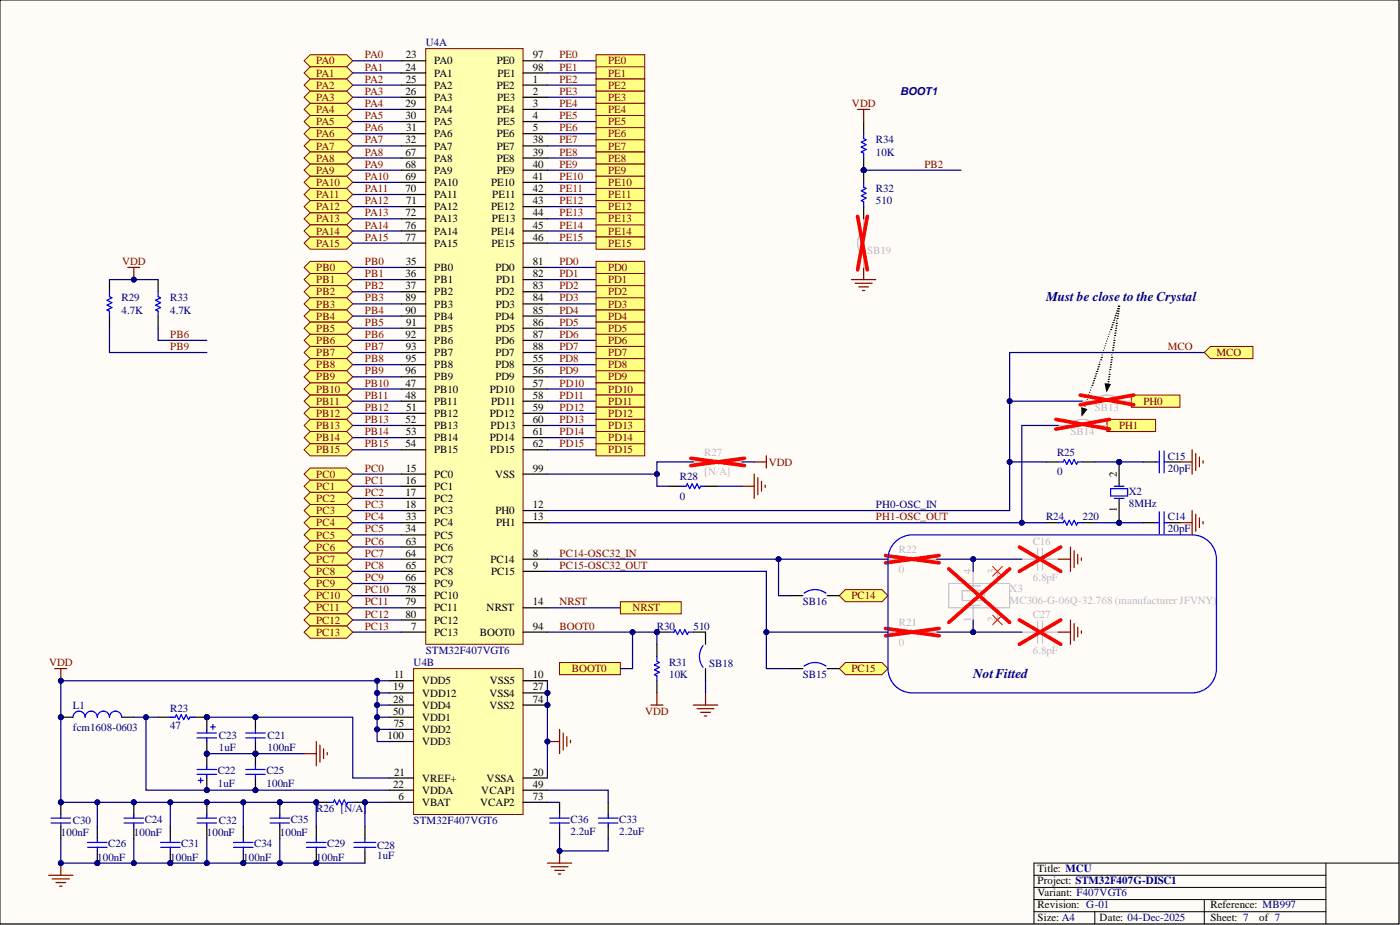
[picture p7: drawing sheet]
<svg xmlns="http://www.w3.org/2000/svg" width="292mm" height="193mm" viewBox="0 0 292 193" stroke-linecap="round" stroke-linejoin="round" font-family="sans-serif">
<defs><g id="words">
<g font-size="2.8" fill="#000080">
<text x="218.3" y="62.8">Must be close to the Crystal</text>
<text x="203" y="141.4">NotFitted</text>
</g>
<g font-size="2.3" fill="#000080">
<text x="88.8" y="9.6">U4A</text>
<text x="187.8" y="19.8">BOOT1</text>
<text x="182.7" y="29.9">R34</text>
<text x="182.7" y="32.5">10K</text>
<text x="182.7" y="40.1">R32</text>
<text x="182.7" y="42.6">510</text>
<text x="25.4" y="62.9">R29</text>
<text x="25.4" y="65.4">4.7K</text>
<text x="35.5" y="62.9">R33</text>
<text x="35.5" y="65.4">4.7K</text>
<text x="220.6" y="95.1">R25</text>
<text x="243.6" y="95.9">C15</text>
<text x="141.9" y="100.2">R28</text>
<text x="220.6" y="99.2">0</text>
<text x="243.6" y="98.4">20pF</text>
<text x="141.9" y="104.2">0</text>
<text x="182.7" y="106">PH0-OSC_IN</text>
<text x="235.5" y="103.2">X2</text>
<text x="235.5" y="105.8">8MHz</text>
<text x="218.3" y="108.5">R24</text>
<text x="225.9" y="108.5">220</text>
<text x="243.6" y="108.5">C14</text>
<text x="243.6" y="111.1">20pF</text>
<text x="137.1" y="131.4">R30</text>
<text x="144.7" y="131.4">510</text>
<text x="167.5" y="126.3">SB16</text>
<text x="88.8" y="136.4">STM32F407VGT6</text>
<text x="86.3" y="139">U4B</text>
<text x="139.6" y="139">R31</text>
<text x="139.6" y="141.5">10K</text>
<text x="148" y="139.2">SB18</text>
<text x="167.5" y="141.5">SB15</text>
<text x="15.2" y="147.8">L1</text>
<text x="35.5" y="148.6">R23</text>
<text x="15.2" y="152.5">fcm1608-0603</text>
<text x="35.5" y="152.2">47</text>
<text x="45.7" y="154.2">C23</text>
<text x="55.8" y="154.2">C21</text>
<text x="45.4" y="161.5">C22</text>
<text x="45.7" y="156.7">1uF</text>
<text x="55.6" y="161.5">C25</text>
<text x="55.8" y="156.7">100nF</text>
<text x="45.4" y="164.1">1uF</text>
<text x="55.6" y="164.1">100nF</text>
<text x="15.2" y="171.9">C30</text>
<text x="30.2" y="171.7">C24</text>
<text x="45.7" y="171.9">C32</text>
<text x="60.7" y="171.7">C35</text>
<text x="66" y="169.4">R26 [N/A]</text>
<text x="86.3" y="171.9">STM32F407VGT6</text>
<text x="119" y="171.7">C36</text>
<text x="129.2" y="171.7">C33</text>
<text x="12.7" y="174.5">100nF</text>
<text x="20.3" y="179.5">100nF</text>
<text x="22.6" y="176.8">C26</text>
<text x="27.9" y="174.5">100nF</text>
<text x="35.5" y="179.5">100nF</text>
<text x="37.8" y="176.8">C31</text>
<text x="43.1" y="174.5">100nF</text>
<text x="50.8" y="179.5">100nF</text>
<text x="53" y="176.8">C34</text>
<text x="58.4" y="174.5">100nF</text>
<text x="66" y="179.5">100nF</text>
<text x="68.3" y="176.8">C29</text>
<text x="78.7" y="177">C28</text>
<text x="78.7" y="179.3">1uF</text>
<text x="119" y="174.2">2.2uF</text>
<text x="129.2" y="174.2">2.2uF</text>
</g>
<g font-size="2.3" fill="#800000">
<text x="66" y="13.4">PA0</text>
<text x="66" y="16">PA1</text>
<text x="76.1" y="12.2">PA0</text>
<text x="76.1" y="14.7">PA1</text>
<text x="76.1" y="17.2">PA2</text>
<text x="116.7" y="12.2">PE0</text>
<text x="116.7" y="14.7">PE1</text>
<text x="116.7" y="17.2">PE2</text>
<text x="126.9" y="13.4">PE0</text>
<text x="126.9" y="16">PE1</text>
<text x="66" y="18.5">PA2</text>
<text x="66" y="21">PA3</text>
<text x="66" y="23.6">PA4</text>
<text x="76.1" y="22.3">PA4</text>
<text x="76.1" y="19.8">PA3</text>
<text x="116.7" y="19.8">PE3</text>
<text x="116.7" y="22.3">PE4</text>
<text x="126.9" y="18.5">PE2</text>
<text x="126.9" y="21">PE3</text>
<text x="126.9" y="23.6">PE4</text>
<text x="177.7" y="22.3">VDD</text>
<text x="66" y="26.1">PA5</text>
<text x="66" y="28.7">PA6</text>
<text x="76.1" y="24.9">PA5</text>
<text x="76.1" y="27.4">PA6</text>
<text x="76.1" y="29.9">PA7</text>
<text x="116.7" y="24.9">PE5</text>
<text x="116.7" y="27.4">PE6</text>
<text x="116.7" y="29.9">PE7</text>
<text x="126.9" y="26.1">PE5</text>
<text x="126.9" y="28.7">PE6</text>
<text x="66" y="31.2">PA7</text>
<text x="66" y="33.7">PA8</text>
<text x="76.1" y="35">PA9</text>
<text x="76.1" y="32.5">PA8</text>
<text x="116.7" y="32.5">PE8</text>
<text x="116.7" y="35">PE9</text>
<text x="126.9" y="31.2">PE7</text>
<text x="126.9" y="33.7">PE8</text>
<text x="192.9" y="35">PB2</text>
<text x="66" y="36.3">PA9</text>
<text x="66" y="38.8">PA10</text>
<text x="66" y="41.3">PA11</text>
<text x="76.1" y="40.1">PA11</text>
<text x="76.1" y="37.5">PA10</text>
<text x="116.7" y="37.5">PE10</text>
<text x="116.7" y="40.1">PE11</text>
<text x="126.9" y="36.3">PE9</text>
<text x="126.9" y="38.8">PE10</text>
<text x="126.9" y="41.3">PE11</text>
<text x="66" y="46.4">PA13</text>
<text x="66" y="43.9">PA12</text>
<text x="76.1" y="42.6">PA12</text>
<text x="76.1" y="45.1">PA13</text>
<text x="76.1" y="47.7">PA14</text>
<text x="116.7" y="42.6">PE12</text>
<text x="116.7" y="45.1">PE13</text>
<text x="116.7" y="47.7">PE14</text>
<text x="126.9" y="43.9">PE12</text>
<text x="126.9" y="46.4">PE13</text>
<text x="66" y="48.9">PA14</text>
<text x="66" y="51.5">PA15</text>
<text x="76.1" y="50.2">PA15</text>
<text x="116.7" y="50.2">PE15</text>
<text x="126.9" y="48.9">PE14</text>
<text x="126.9" y="51.5">PE15</text>
<text x="25.5" y="55.3">VDD</text>
<text x="66" y="56.6">PB0</text>
<text x="66" y="59.1">PB1</text>
<text x="76.1" y="57.8">PB1</text>
<text x="76.1" y="55.3">PB0</text>
<text x="116.7" y="55.3">PD0</text>
<text x="116.7" y="57.8">PD1</text>
<text x="126.9" y="56.6">PD0</text>
<text x="126.9" y="59.1">PD1</text>
<text x="66" y="61.6">PB2</text>
<text x="66" y="64.2">PB3</text>
<text x="76.1" y="60.4">PB2</text>
<text x="76.1" y="62.9">PB3</text>
<text x="76.1" y="65.4">PB4</text>
<text x="116.7" y="60.4">PD2</text>
<text x="116.7" y="62.9">PD3</text>
<text x="116.7" y="65.4">PD4</text>
<text x="126.9" y="61.6">PD2</text>
<text x="126.9" y="64.2">PD3</text>
<text x="35.5" y="70.5">PB6</text>
<text x="66" y="66.7">PB4</text>
<text x="66" y="69.2">PB5</text>
<text x="66" y="71.8">PB6</text>
<text x="76.1" y="68">PB5</text>
<text x="76.1" y="70.5">PB6</text>
<text x="116.7" y="68">PD5</text>
<text x="116.7" y="70.5">PD6</text>
<text x="126.9" y="66.7">PD4</text>
<text x="126.9" y="69.2">PD5</text>
<text x="126.9" y="71.8">PD6</text>
<text x="35.5" y="73">PB9</text>
<text x="66" y="74.3">PB7</text>
<text x="66" y="76.8">PB8</text>
<text x="76.1" y="73">PB7</text>
<text x="76.1" y="75.6">PB8</text>
<text x="116.7" y="73">PD7</text>
<text x="116.7" y="75.6">PD8</text>
<text x="126.9" y="74.3">PD7</text>
<text x="126.9" y="76.8">PD8</text>
<text x="243.6" y="73">MCO</text>
<text x="253.8" y="74.3">MCO</text>
<text x="66" y="79.4">PB9</text>
<text x="66" y="81.9">PB10</text>
<text x="76.1" y="80.6">PB10</text>
<text x="76.1" y="83.2">PB11</text>
<text x="76.1" y="78.1">PB9</text>
<text x="116.7" y="78.1">PD9</text>
<text x="116.7" y="80.6">PD10</text>
<text x="116.7" y="83.2">PD11</text>
<text x="126.9" y="79.4">PD9</text>
<text x="126.9" y="81.9">PD10</text>
<text x="66" y="87">PB12</text>
<text x="66" y="84.4">PB11</text>
<text x="66" y="89.5">PB13</text>
<text x="76.1" y="85.7">PB12</text>
<text x="76.1" y="88.3">PB13</text>
<text x="116.7" y="85.7">PD12</text>
<text x="116.7" y="88.3">PD13</text>
<text x="126.9" y="84.4">PD11</text>
<text x="126.9" y="87">PD12</text>
<text x="126.9" y="89.5">PD13</text>
<text x="233.5" y="89.5">PH1</text>
<text x="238.6" y="84.4">PH0</text>
<text x="66" y="92.1">PB14</text>
<text x="66" y="94.6">PB15</text>
<text x="76.1" y="90.8">PB14</text>
<text x="76.1" y="93.3">PB15</text>
<text x="116.7" y="90.8">PD14</text>
<text x="116.7" y="93.3">PD15</text>
<text x="126.9" y="92.1">PD14</text>
<text x="126.9" y="94.6">PD15</text>
<text x="66" y="99.7">PC0</text>
<text x="76.1" y="98.4">PC0</text>
<text x="76.1" y="100.9">PC1</text>
<text x="160.4" y="97.1">VDD</text>
<text x="66" y="102.2">PC1</text>
<text x="66" y="104.7">PC2</text>
<text x="66" y="107.3">PC3</text>
<text x="76.1" y="103.5">PC2</text>
<text x="76.1" y="106">PC3</text>
<text x="66" y="109.8">PC4</text>
<text x="66" y="112.3">PC5</text>
<text x="76.1" y="108.5">PC4</text>
<text x="76.1" y="111.1">PC5</text>
<text x="76.1" y="113.6">PC6</text>
<text x="182.7" y="108.5">PH1-OSC_OUT</text>
<text x="66" y="114.9">PC6</text>
<text x="66" y="117.4">PC7</text>
<text x="66" y="120">PC8</text>
<text x="76.1" y="116.1">PC7</text>
<text x="76.1" y="118.7">PC8</text>
<text x="116.7" y="116.1">PC14-OSC32_IN</text>
<text x="116.7" y="118.7">PC15-OSC32_OUT</text>
<text x="66" y="122.5">PC9</text>
<text x="66" y="125">PC10</text>
<text x="76.1" y="121.2">PC9</text>
<text x="76.1" y="123.8">PC10</text>
<text x="177.7" y="125">PC14</text>
<text x="66" y="127.6">PC11</text>
<text x="66" y="130.1">PC12</text>
<text x="76.1" y="126.3">PC11</text>
<text x="76.1" y="128.8">PC12</text>
<text x="76.1" y="131.4">PC13</text>
<text x="116.7" y="131.4">BOOT0</text>
<text x="116.7" y="126.3">NRST</text>
<text x="132" y="127.6">NRST</text>
<text x="66" y="132.6">PC13</text>
<text x="10.2" y="139">VDD</text>
<text x="119.3" y="140.2">BOOT0</text>
<text x="177.7" y="140.2">PC15</text>
<text x="134.6" y="149.1">VDD</text>
</g>
<g font-size="2.3">
<text x="84.6" y="14.7">24</text>
<text x="84.7" y="12.2">23</text>
<text x="84.7" y="17.2">25</text>
<text x="90.6" y="13.4">PA0</text>
<text x="90.6" y="16">PA1</text>
<text x="103.6" y="13.4">PE0</text>
<text x="103.8" y="16">PE1</text>
<text x="111.2" y="17.2">1</text>
<text x="111.2" y="12.2">97</text>
<text x="111.2" y="14.7">98</text>
<text x="84.6" y="19.8">26</text>
<text x="84.6" y="22.3">29</text>
<text x="90.6" y="18.5">PA2</text>
<text x="90.6" y="21">PA3</text>
<text x="90.6" y="23.6">PA4</text>
<text x="103.6" y="18.5">PE2</text>
<text x="103.6" y="23.6">PE4</text>
<text x="103.7" y="21">PE3</text>
<text x="111.2" y="19.8">2</text>
<text x="111.2" y="22.3">3</text>
<text x="84.6" y="24.9">30</text>
<text x="84.6" y="29.9">32</text>
<text x="84.8" y="27.4">31</text>
<text x="90.6" y="26.1">PA5</text>
<text x="90.6" y="28.7">PA6</text>
<text x="103.6" y="28.7">PE6</text>
<text x="103.7" y="26.1">PE5</text>
<text x="111.2" y="24.9">4</text>
<text x="111.2" y="27.4">5</text>
<text x="111.2" y="29.9">38</text>
<text x="84.6" y="32.5">67</text>
<text x="84.6" y="35">68</text>
<text x="90.6" y="31.2">PA7</text>
<text x="90.6" y="33.7">PA8</text>
<text x="103.6" y="31.2">PE7</text>
<text x="103.6" y="33.7">PE8</text>
<text x="111.2" y="32.5">39</text>
<text x="111.2" y="35">40</text>
<text x="84.6" y="37.5">69</text>
<text x="84.6" y="40.1">70</text>
<text x="90.6" y="36.3">PA9</text>
<text x="90.6" y="38.8">PA10</text>
<text x="90.6" y="41.3">PA11</text>
<text x="102.5" y="38.8">PE10</text>
<text x="102.7" y="41.3">PE11</text>
<text x="103.6" y="36.3">PE9</text>
<text x="111.2" y="37.5">41</text>
<text x="111.2" y="40.1">42</text>
<text x="84.6" y="45.1">72</text>
<text x="84.6" y="47.7">76</text>
<text x="84.8" y="42.6">71</text>
<text x="90.6" y="43.9">PA12</text>
<text x="90.6" y="46.4">PA13</text>
<text x="102.5" y="43.9">PE12</text>
<text x="102.6" y="46.4">PE13</text>
<text x="111.2" y="42.6">43</text>
<text x="111.2" y="45.1">44</text>
<text x="111.2" y="47.7">45</text>
<text x="84.6" y="50.2">77</text>
<text x="90.6" y="48.9">PA14</text>
<text x="90.6" y="51.5">PA15</text>
<text x="102.5" y="48.9">PE14</text>
<text x="102.5" y="51.5">PE15</text>
<text x="111.2" y="50.2">46</text>
<text x="84.6" y="57.8">36</text>
<text x="84.7" y="55.3">35</text>
<text x="90.6" y="56.6">PB0</text>
<text x="90.6" y="59.1">PB1</text>
<text x="103.4" y="56.6">PD0</text>
<text x="103.6" y="59.1">PD1</text>
<text x="111.2" y="55.3">81</text>
<text x="111.2" y="57.8">82</text>
<text x="84.6" y="60.4">37</text>
<text x="84.6" y="62.9">89</text>
<text x="84.6" y="65.4">90</text>
<text x="90.6" y="61.6">PB2</text>
<text x="90.6" y="64.2">PB3</text>
<text x="103.4" y="61.6">PD2</text>
<text x="103.5" y="64.2">PD3</text>
<text x="111.2" y="60.4">83</text>
<text x="111.2" y="62.9">84</text>
<text x="111.2" y="65.4">85</text>
<text x="84.6" y="70.5">92</text>
<text x="84.8" y="68">91</text>
<text x="90.6" y="66.7">PB4</text>
<text x="90.6" y="69.2">PB5</text>
<text x="90.6" y="71.8">PB6</text>
<text x="103.4" y="66.7">PD4</text>
<text x="103.4" y="71.8">PD6</text>
<text x="103.5" y="69.2">PD5</text>
<text x="111.2" y="68">86</text>
<text x="111.2" y="70.5">87</text>
<text x="84.7" y="73">93</text>
<text x="84.7" y="75.6">95</text>
<text x="90.6" y="74.3">PB7</text>
<text x="90.6" y="76.8">PB8</text>
<text x="103.4" y="76.8">PD8</text>
<text x="103.4" y="74.3">PD7</text>
<text x="111.2" y="75.6">55</text>
<text x="111.2" y="73">88</text>
<text x="84.6" y="80.6">47</text>
<text x="84.6" y="83.2">48</text>
<text x="84.6" y="78.1">96</text>
<text x="90.6" y="81.9">PB10</text>
<text x="90.6" y="79.4">PB9</text>
<text x="102.2" y="81.9">PD10</text>
<text x="103.4" y="79.4">PD9</text>
<text x="111.2" y="78.1">56</text>
<text x="111.2" y="80.6">57</text>
<text x="111.2" y="83.2">58</text>
<text x="84.6" y="88.3">52</text>
<text x="84.8" y="85.7">51</text>
<text x="90.6" y="84.4">PB11</text>
<text x="90.6" y="87">PB12</text>
<text x="90.6" y="89.5">PB13</text>
<text x="102.2" y="87">PD12</text>
<text x="102.4" y="89.5">PD13</text>
<text x="102.5" y="84.4">PD11</text>
<text x="111.2" y="85.7">59</text>
<text x="111.2" y="88.3">60</text>
<text x="84.6" y="93.3">54</text>
<text x="84.7" y="90.8">53</text>
<text x="90.6" y="92.1">PB14</text>
<text x="90.6" y="94.6">PB15</text>
<text x="102.2" y="92.1">PD14</text>
<text x="102.3" y="94.6">PD15</text>
<text x="111.2" y="90.8">61</text>
<text x="111.2" y="93.3">62</text>
<text x="84.6" y="100.9">16</text>
<text x="84.7" y="98.4">15</text>
<text x="90.6" y="99.7">PC0</text>
<text x="103.3" y="99.7">VSS</text>
<text x="111.2" y="98.4">99</text>
<text x="233" y="99.4" transform="rotate(-90 233 99.4)">2</text>
<text x="84.6" y="103.5">17</text>
<text x="84.6" y="106">18</text>
<text x="90.6" y="102.2">PC1</text>
<text x="90.6" y="104.7">PC2</text>
<text x="90.6" y="107.3">PC3</text>
<text x="103.4" y="107.3">PH0</text>
<text x="111.2" y="106">12</text>
<text x="233" y="106.9" transform="rotate(-90 233 106.9)">1</text>
<text x="84.6" y="111.1">34</text>
<text x="84.7" y="108.5">33</text>
<text x="84.7" y="113.6">63</text>
<text x="90.6" y="109.8">PC4</text>
<text x="90.6" y="112.3">PC5</text>
<text x="103.6" y="109.8">PH1</text>
<text x="111.2" y="108.5">13</text>
<text x="84.6" y="116.1">64</text>
<text x="84.7" y="118.7">65</text>
<text x="90.6" y="114.9">PC6</text>
<text x="90.6" y="117.4">PC7</text>
<text x="90.6" y="120">PC8</text>
<text x="102.4" y="117.4">PC14</text>
<text x="102.5" y="120">PC15</text>
<text x="111.2" y="116.1">8</text>
<text x="111.2" y="118.7">9</text>
<text x="84.6" y="121.2">66</text>
<text x="84.6" y="123.8">78</text>
<text x="90.6" y="122.5">PC9</text>
<text x="90.6" y="125">PC10</text>
<text x="84.6" y="126.3">79</text>
<text x="84.6" y="128.8">80</text>
<text x="85.8" y="131.4">7</text>
<text x="90.6" y="127.6">PC11</text>
<text x="90.6" y="130.1">PC12</text>
<text x="101.5" y="127.6">NRST</text>
<text x="111.2" y="126.3">14</text>
<text x="111.2" y="131.4">94</text>
<text x="90.6" y="132.6">PC13</text>
<text x="100.1" y="132.6">BOOT0</text>
<text x="82.2" y="141.5">11</text>
<text x="88.1" y="142.8">VDD5</text>
<text x="102.2" y="142.8">VSS5</text>
<text x="111.2" y="141.5">10</text>
<text x="82.1" y="149.1">50</text>
<text x="82.1" y="146.6">28</text>
<text x="82.1" y="144">19</text>
<text x="88.1" y="147.8">VDD4</text>
<text x="88.1" y="145.3">VDD12</text>
<text x="102.1" y="145.3">VSS4</text>
<text x="102.1" y="147.8">VSS2</text>
<text x="111.2" y="144">27</text>
<text x="111.2" y="146.6">74</text>
<text x="80.9" y="154.2">100</text>
<text x="82.1" y="151.7">75</text>
<text x="88.1" y="155.5">VDD3</text>
<text x="88.1" y="152.9">VDD2</text>
<text x="88.1" y="150.4">VDD1</text>
<text x="82.2" y="161.8">21</text>
<text x="111.2" y="161.8">20</text>
<text x="82.1" y="164.3">22</text>
<text x="83.2" y="166.9">6</text>
<text x="88.1" y="163.1">VREF+</text>
<text x="88.1" y="165.6">VDDA</text>
<text x="100.4" y="165.6">VCAP1</text>
<text x="101.5" y="163.1">VSSA</text>
<text x="111.2" y="166.9">73</text>
<text x="111.2" y="164.3">49</text>
<text x="88.1" y="168.1">VBAT</text>
<text x="100.2" y="168.1">VCAP2</text>
<text x="216.5" y="181.8">Title: MCU</text>
<text x="216.5" y="184.4">Project: STM32F407G-DISC1</text>
<text x="216.5" y="189.4">Revision: G-01</text>
<text x="216.5" y="186.9">Variant: F407VGT6</text>
<text x="252.5" y="189.4">Reference: MB997</text>
<text x="216.5" y="192.2">Size: A4</text>
<text x="229.4" y="192.2">Date: 04-Dec-2025</text>
<text x="252.5" y="192.2">Sheet: 7</text>
<text x="262.7" y="192.2">of 7</text>
</g>
<g font-size="2.3" fill="#bfbebc">
<text x="181" y="53">SB19</text>
<text x="228.4" y="85.7">SB13</text>
<text x="147" y="95.1">R27</text>
<text x="223.3" y="90.8">SB14</text>
<text x="147" y="99.2">[N/A]</text>
<text x="215.5" y="113.6">C16</text>
<text x="187.6" y="115.4">R22</text>
<text x="187.6" y="119.4">0</text>
<text x="202.5" y="119.7" transform="rotate(-90 202.5 119.7)">4</text>
<text x="207.6" y="119.7" transform="rotate(-90 207.6 119.7)">3</text>
<text x="210.7" y="123.5">X3</text>
<text x="215.5" y="121.2">6.8pF</text>
<text x="187.6" y="130.6">R21</text>
<text x="202.5" y="129.7" transform="rotate(-90 202.5 129.7)">1</text>
<text x="207.6" y="129.8" transform="rotate(-90 207.6 129.8)">2</text>
<text x="210.7" y="126">MC306-G-06Q-32.768 (manufacturer JFVNY)</text>
<text x="215.5" y="128.8">C27</text>
<text x="187.6" y="134.7">0</text>
<text x="215.5" y="136.4">6.8pF</text>
</g>
</g></defs>
<path d="M0 0h291.9v192.7h-291.9z" fill-rule="evenodd" fill="#fffcf8"/>
<path d="M0 0h291.9v192.7h-291.9z" fill="none" stroke="#000" stroke-width=".21"/>
<path d="M0 0h291.9v192.7h-291.9z" fill-rule="evenodd" fill="#fffcf8"/>
<path d="M0 0h291.9v192.7h-291.9zM215.7 182.6h60.9M215.7 185.1h60.9M215.7 190.2h60.9M215.7 187.7h60.9M228.4 190.2v2.5M251.3 187.7v5M276.6 180.1v12.6M291.9 180.1h-76.2v12.6" fill="none" stroke="#000" stroke-width=".21"/>
<path d="M238.6 96.4h2.5M243.6 96.4h2.6M218.3 109h2.5M225.9 109h2.5M238.6 109h2.5M243.6 109h2.6" fill="none" stroke="#000" stroke-width=".25"/>
<path d="M241.1 96.4h.8M241.9 94.1v4.6M242.9 94.1v4.6M242.9 96.4h.7M220.8 109h1l.3-.5 .5 1.1 .5-1.1 .5 1.1 .5-1.1 .5 1.1 .3-.6h1M241.1 109h.8M241.9 106.8v4.5M242.9 109h.7M242.9 106.8v4.5" fill="none" stroke="#00f" stroke-width=".25"/>
<path d="M114.2 109h104.1" fill="none" stroke="#000080" stroke-width=".25"/>
<circle cx="213.2" cy="109" r=".51" fill="#000080"/>
<circle cx="213.2" cy="109" r=".51" fill="none" stroke="#000080" stroke-width=".21"/>
<path d="M198 121.7h12.7v5.1h-12.7z" fill="none" stroke="#bfbebc" stroke-width=".21"/>
<g fill="none" stroke="#bfbebc" stroke-width=".25">
<path d="M185.3 116.7h3.5l.3-.6 .5 1.1 .5-1.1 .5 1.1 .5-1.1 .5 1.1 .3-.5h3.5M203 119.2v3M208.1 119.2v2.5M213.2 116.7h3.3M216.5 114.4v4.5M217.5 116.7h3.3M217.5 114.4v4.5M200.8 123.2h4.5v2.1h-4.5zM201.5 126.3h3.1M201.5 122.2h3.1M203 126.3v3M208.1 126.8v2.5"/>
<path d="M213.2 131.9h3.3M216.5 129.6v4.6M217.5 129.6v4.6M217.5 131.9h3.3"/>
</g>
<path d="M184.8 115.9l11.1 1.5M195.9 115.9l-11.1 1.5M198 118.7l12.7 11.1M210.7 118.7l-12.7 11.1M212.7 114.1l8.6 5.1M221.3 114.1l-8.6 5.1M212.7 129.3l8.6 5.1M221.3 129.3l-8.6 5.1" fill="none" stroke="#f00" stroke-width=".76"/>
<g fill="none" stroke="#000080" stroke-width=".25">
<path d="M73.6 12.7h10.2M73.6 25.4h10.2M73.6 27.9h10.2M73.6 30.4h10.2M73.6 35.5h10.2M73.6 38h10.2M73.6 40.6h10.2M73.6 43.1h10.2M73.6 68.5h10.2M73.6 71h10.2M73.6 73.5h10.2M73.6 76.1h10.2"/>
<path d="M73.6 86.2h10.2M73.6 88.8h10.2M73.6 91.3h10.2M73.6 93.8h10.2M73.6 81.2h10.2M73.6 83.7h10.2M213.2 116.7h-10.2v2.5"/>
</g>
<path d="M137.1 134.4v2.5M137.1 142v2.6" fill="none" stroke="#000" stroke-width=".25"/>
<path d="M137.1 136.9v1.1l.5 .2-1.1 .5 1.1 .5-1.1 .5 1.1 .5-1.1 .5 .6 .3v1" fill="none" stroke="#00f" stroke-width=".25"/>
<path d="M135.8 147.1h2.5M137.1 144.6v2.5M144.7 147.1h5M145.4 147.8h3.6M146.2 148.6h2M147 149.4h.5M147.2 144.6v2.5" fill="none" stroke="#800000" stroke-width=".25"/>
<circle cx="203" cy="116.7" r=".51" fill="#000080"/>
<circle cx="203" cy="116.7" r=".51" fill="none" stroke="#000080" stroke-width=".21"/>
<path d="M73.6 15.2h10.2M73.6 17.8h10.2M73.6 20.3h10.2M73.6 33h10.2M73.6 58.3h10.2M73.6 55.8h10.2M73.6 63.4h10.2M73.6 65.9h10.2M73.6 60.9h10.2M228.4 109h10.2" fill="none" stroke="#000080" stroke-width=".25"/>
<path d="M246.2 96.4h2.5M248.7 93.8v5.1M249.5 94.6v3.5M250.2 95.4v2M251 96.1v.5M246.2 109h2.5M248.7 106.5v5.1M249.5 107.3v3.5M250.2 108v2.1M251 108.8v.5" fill="none" stroke="#800000" stroke-width=".25"/>
<circle cx="233.5" cy="109" r=".51" fill="#000080"/>
<circle cx="233.5" cy="109" r=".51" fill="none" stroke="#000080" stroke-width=".21"/>
<path d="M73.6 22.8h10.2M159.9 131.9v7.6h5.1" fill="none" stroke="#000080" stroke-width=".25"/>
<circle cx="159.9" cy="131.9" r=".51" fill="#000080"/>
<circle cx="159.9" cy="131.9" r=".51" fill="none" stroke="#000080" stroke-width=".21"/>
<path d="M162.4 116.7v7.6h2.6" fill="none" stroke="#000080" stroke-width=".25"/>
<circle cx="162.4" cy="116.7" r=".51" fill="#000080"/>
<circle cx="162.4" cy="116.7" r=".51" fill="none" stroke="#000080" stroke-width=".21"/>
<path d="M73.6 78.6h10.2M114.2 126.8h15.2" fill="none" stroke="#000080" stroke-width=".25"/>
<path d="M63.5 45.6l1.2-1.2h7.6l1.3 1.2-1.3 1.3h-7.6z" fill-rule="evenodd" fill="#ffff80"/>
<path d="M63.5 45.6l1.2-1.2h7.6l1.3 1.2-1.3 1.3h-7.6z" fill="none" stroke="#800000" stroke-width=".21"/>
<path d="M63.5 48.2l1.2-1.3h7.6l1.3 1.3-1.3 1.3h-7.6z" fill-rule="evenodd" fill="#ffff80"/>
<path d="M63.5 48.2l1.2-1.3h7.6l1.3 1.3-1.3 1.3h-7.6z" fill="none" stroke="#800000" stroke-width=".21"/>
<path d="M63.5 50.7l1.2-1.2h7.6l1.3 1.2-1.3 1.3h-7.6z" fill-rule="evenodd" fill="#ffff80"/>
<path d="M63.5 50.7l1.2-1.2h7.6l1.3 1.2-1.3 1.3h-7.6z" fill="none" stroke="#800000" stroke-width=".21"/>
<path d="M63.5 43.1l1.2-1.3h7.6l1.3 1.3-1.3 1.3h-7.6z" fill-rule="evenodd" fill="#ffff80"/>
<path d="M63.5 43.1l1.2-1.3h7.6l1.3 1.3-1.3 1.3h-7.6z" fill="none" stroke="#800000" stroke-width=".21"/>
<path d="M63.5 12.7l1.2-1.3h7.6l1.3 1.3-1.3 1.2h-7.6z" fill-rule="evenodd" fill="#ffff80"/>
<path d="M63.5 12.7l1.2-1.3h7.6l1.3 1.3-1.3 1.2h-7.6z" fill="none" stroke="#800000" stroke-width=".21"/>
<path d="M63.5 15.2l1.2-1.3h7.6l1.3 1.3-1.3 1.3h-7.6z" fill-rule="evenodd" fill="#ffff80"/>
<path d="M63.5 15.2l1.2-1.3h7.6l1.3 1.3-1.3 1.3h-7.6z" fill="none" stroke="#800000" stroke-width=".21"/>
<path d="M63.5 17.8l1.2-1.3h7.6l1.3 1.3-1.3 1.2h-7.6z" fill-rule="evenodd" fill="#ffff80"/>
<path d="M63.5 17.8l1.2-1.3h7.6l1.3 1.3-1.3 1.2h-7.6z" fill="none" stroke="#800000" stroke-width=".21"/>
<path d="M63.5 20.3l1.2-1.3h7.6l1.3 1.3-1.3 1.3h-7.6z" fill-rule="evenodd" fill="#ffff80"/>
<path d="M63.5 20.3l1.2-1.3h7.6l1.3 1.3-1.3 1.3h-7.6z" fill="none" stroke="#800000" stroke-width=".21"/>
<path d="M63.5 22.8l1.2-1.2h7.6l1.3 1.2-1.3 1.3h-7.6z" fill-rule="evenodd" fill="#ffff80"/>
<path d="M63.5 22.8l1.2-1.2h7.6l1.3 1.2-1.3 1.3h-7.6z" fill="none" stroke="#800000" stroke-width=".21"/>
<path d="M63.5 25.4l1.2-1.3h7.6l1.3 1.3-1.3 1.2h-7.6z" fill-rule="evenodd" fill="#ffff80"/>
<path d="M63.5 25.4l1.2-1.3h7.6l1.3 1.3-1.3 1.2h-7.6z" fill="none" stroke="#800000" stroke-width=".21"/>
<path d="M63.5 27.9l1.2-1.3h7.6l1.3 1.3-1.3 1.3h-7.6z" fill-rule="evenodd" fill="#ffff80"/>
<path d="M63.5 27.9l1.2-1.3h7.6l1.3 1.3-1.3 1.3h-7.6z" fill="none" stroke="#800000" stroke-width=".21"/>
<path d="M63.5 30.4l1.2-1.2h7.6l1.3 1.2-1.3 1.3h-7.6z" fill-rule="evenodd" fill="#ffff80"/>
<path d="M63.5 30.4l1.2-1.2h7.6l1.3 1.2-1.3 1.3h-7.6z" fill="none" stroke="#800000" stroke-width=".21"/>
<path d="M63.5 33l1.2-1.3h7.6l1.3 1.3-1.3 1.2h-7.6z" fill-rule="evenodd" fill="#ffff80"/>
<path d="M63.5 33l1.2-1.3h7.6l1.3 1.3-1.3 1.2h-7.6z" fill="none" stroke="#800000" stroke-width=".21"/>
<path d="M63.5 35.5l1.2-1.3h7.6l1.3 1.3-1.3 1.3h-7.6z" fill-rule="evenodd" fill="#ffff80"/>
<path d="M63.5 35.5l1.2-1.3h7.6l1.3 1.3-1.3 1.3h-7.6z" fill="none" stroke="#800000" stroke-width=".21"/>
<path d="M63.5 38l1.2-1.2h7.6l1.3 1.2-1.3 1.3h-7.6z" fill-rule="evenodd" fill="#ffff80"/>
<path d="M63.5 38l1.2-1.2h7.6l1.3 1.2-1.3 1.3h-7.6z" fill="none" stroke="#800000" stroke-width=".21"/>
<path d="M63.5 40.6l1.2-1.3h7.6l1.3 1.3-1.3 1.2h-7.6z" fill-rule="evenodd" fill="#ffff80"/>
<path d="M63.5 40.6l1.2-1.3h7.6l1.3 1.3-1.3 1.2h-7.6z" fill="none" stroke="#800000" stroke-width=".21"/>
<path d="M73.6 50.7h10.2M73.6 45.6h10.2M73.6 48.2h10.2" fill="none" stroke="#000080" stroke-width=".25"/>
<path d="M63.5 86.2l1.2-1.2h7.6l1.3 1.2-1.3 1.3h-7.6z" fill-rule="evenodd" fill="#ffff80"/>
<path d="M63.5 86.2l1.2-1.2h7.6l1.3 1.2-1.3 1.3h-7.6z" fill="none" stroke="#800000" stroke-width=".21"/>
<path d="M63.5 55.8l1.2-1.3h7.6l1.3 1.3-1.3 1.3h-7.6z" fill-rule="evenodd" fill="#ffff80"/>
<path d="M63.5 55.8l1.2-1.3h7.6l1.3 1.3-1.3 1.3h-7.6z" fill="none" stroke="#800000" stroke-width=".21"/>
<path d="M63.5 58.3l1.2-1.2h7.6l1.3 1.2-1.3 1.3h-7.6z" fill-rule="evenodd" fill="#ffff80"/>
<path d="M63.5 58.3l1.2-1.2h7.6l1.3 1.2-1.3 1.3h-7.6z" fill="none" stroke="#800000" stroke-width=".21"/>
<path d="M63.5 60.9l1.2-1.3h7.6l1.3 1.3-1.3 1.2h-7.6z" fill-rule="evenodd" fill="#ffff80"/>
<path d="M63.5 60.9l1.2-1.3h7.6l1.3 1.3-1.3 1.2h-7.6z" fill="none" stroke="#800000" stroke-width=".21"/>
<path d="M63.5 63.4l1.2-1.3h7.6l1.3 1.3-1.3 1.3h-7.6z" fill-rule="evenodd" fill="#ffff80"/>
<path d="M63.5 63.4l1.2-1.3h7.6l1.3 1.3-1.3 1.3h-7.6z" fill="none" stroke="#800000" stroke-width=".21"/>
<path d="M63.5 65.9l1.2-1.2h7.6l1.3 1.2-1.3 1.3h-7.6z" fill-rule="evenodd" fill="#ffff80"/>
<path d="M63.5 65.9l1.2-1.2h7.6l1.3 1.2-1.3 1.3h-7.6z" fill="none" stroke="#800000" stroke-width=".21"/>
<path d="M63.5 68.5l1.2-1.3h7.6l1.3 1.3-1.3 1.2h-7.6z" fill-rule="evenodd" fill="#ffff80"/>
<path d="M63.5 68.5l1.2-1.3h7.6l1.3 1.3-1.3 1.2h-7.6z" fill="none" stroke="#800000" stroke-width=".21"/>
<path d="M63.5 71l1.2-1.3h7.6l1.3 1.3-1.3 1.3h-7.6z" fill-rule="evenodd" fill="#ffff80"/>
<path d="M63.5 71l1.2-1.3h7.6l1.3 1.3-1.3 1.3h-7.6z" fill="none" stroke="#800000" stroke-width=".21"/>
<path d="M63.5 73.5l1.2-1.2h7.6l1.3 1.2-1.3 1.3h-7.6z" fill-rule="evenodd" fill="#ffff80"/>
<path d="M63.5 73.5l1.2-1.2h7.6l1.3 1.2-1.3 1.3h-7.6z" fill="none" stroke="#800000" stroke-width=".21"/>
<path d="M63.5 76.1l1.2-1.3h7.6l1.3 1.3-1.3 1.2h-7.6z" fill-rule="evenodd" fill="#ffff80"/>
<path d="M63.5 76.1l1.2-1.3h7.6l1.3 1.3-1.3 1.2h-7.6z" fill="none" stroke="#800000" stroke-width=".21"/>
<path d="M63.5 78.6l1.2-1.3h7.6l1.3 1.3-1.3 1.3h-7.6z" fill-rule="evenodd" fill="#ffff80"/>
<path d="M63.5 78.6l1.2-1.3h7.6l1.3 1.3-1.3 1.3h-7.6z" fill="none" stroke="#800000" stroke-width=".21"/>
<path d="M63.5 81.2l1.2-1.3h7.6l1.3 1.3-1.3 1.2h-7.6z" fill-rule="evenodd" fill="#ffff80"/>
<path d="M63.5 81.2l1.2-1.3h7.6l1.3 1.3-1.3 1.2h-7.6z" fill="none" stroke="#800000" stroke-width=".21"/>
<path d="M63.5 83.7l1.2-1.3h7.6l1.3 1.3-1.3 1.3h-7.6z" fill-rule="evenodd" fill="#ffff80"/>
<path d="M63.5 83.7l1.2-1.3h7.6l1.3 1.3-1.3 1.3h-7.6z" fill="none" stroke="#800000" stroke-width=".21"/>
<path d="M63.5 88.8l1.2-1.3h7.6l1.3 1.3-1.3 1.2h-7.6z" fill-rule="evenodd" fill="#ffff80"/>
<path d="M63.5 88.8l1.2-1.3h7.6l1.3 1.3-1.3 1.2h-7.6z" fill="none" stroke="#800000" stroke-width=".21"/>
<path d="M63.5 91.3l1.2-1.3h7.6l1.3 1.3-1.3 1.3h-7.6z" fill-rule="evenodd" fill="#ffff80"/>
<path d="M63.5 91.3l1.2-1.3h7.6l1.3 1.3-1.3 1.3h-7.6z" fill="none" stroke="#800000" stroke-width=".21"/>
<path d="M63.5 93.8l1.2-1.2h7.6l1.3 1.2-1.3 1.3h-7.6z" fill-rule="evenodd" fill="#ffff80"/>
<path d="M63.5 93.8l1.2-1.2h7.6l1.3 1.2-1.3 1.3h-7.6z" fill="none" stroke="#800000" stroke-width=".21"/>
<circle cx="137.1" cy="131.9" r=".51" fill="#000080"/>
<circle cx="137.1" cy="131.9" r=".51" fill="none" stroke="#000080" stroke-width=".21"/>
<path d="M137.1 131.9h2.5" fill="none" stroke="#000" stroke-width=".25"/>
<circle cx="137.1" cy="131.9" r=".51" fill="#000080"/>
<circle cx="137.1" cy="131.9" r=".51" fill="none" stroke="#000080" stroke-width=".21"/>
<path d="M144.7 131.9h2.5" fill="none" stroke="#000" stroke-width=".25"/>
<path d="M139.6 131.9h1l.3-.5 .5 1 .5-1 .5 1 .5-1 .5 1 .3-.5h1" fill="none" stroke="#00f" stroke-width=".25"/>
<path d="M147.2 142v2.6" fill="none" stroke="#000080" stroke-width=".25"/>
<path d="M175.1 139.5l1.3-1.3h7.6l1.3 1.3-1.3 1.2h-7.6z" fill-rule="evenodd" fill="#ffff80"/>
<path d="M175.1 139.5l1.3-1.3h7.6l1.3 1.3-1.3 1.2h-7.6z" fill="none" stroke="#800000" stroke-width=".21"/>
<path d="M175.1 124.3l1.3-1.3h7.6l1.3 1.3-1.3 1.2h-7.6z" fill-rule="evenodd" fill="#ffff80"/>
<path d="M175.1 124.3l1.3-1.3h7.6l1.3 1.3-1.3 1.2h-7.6z" fill="none" stroke="#800000" stroke-width=".21"/>
<path d="M116.7 138.2h12.7v2.5h-12.7z" fill-rule="evenodd" fill="#ffff80"/>
<path d="M116.7 138.2h12.7v2.5h-12.7z" fill="none" stroke="#800000" stroke-width=".21"/>
<path d="M137.1 134.4v-2.5h-5.1v7.6h-2.6" fill="none" stroke="#000080" stroke-width=".25"/>
<circle cx="132" cy="131.9" r=".51" fill="#000080"/>
<circle cx="132" cy="131.9" r=".51" fill="none" stroke="#000080" stroke-width=".21"/>
<circle cx="137.1" cy="131.9" r=".51" fill="#000080"/>
<circle cx="137.1" cy="131.9" r=".51" fill="none" stroke="#000080" stroke-width=".21"/>
<path d="M231 87.5h10.1v2.5h-10.1z" fill-rule="evenodd" fill="#ffff80"/>
<path d="M231 87.5h10.1v2.5h-10.1z" fill="none" stroke="#800000" stroke-width=".21"/>
<path d="M236 82.4h10.2v2.6h-10.2z" fill-rule="evenodd" fill="#ffff80"/>
<path d="M236 82.4h10.2v2.6h-10.2z" fill="none" stroke="#800000" stroke-width=".21"/>
<path d="M225.9 83.7h-15.2v22.8h-96.5" fill="none" stroke="#000080" stroke-width=".25"/>
<circle cx="210.7" cy="96.4" r=".51" fill="#000080"/>
<circle cx="210.7" cy="96.4" r=".51" fill="none" stroke="#000080" stroke-width=".21"/>
<circle cx="210.7" cy="83.7" r=".51" fill="#000080"/>
<circle cx="210.7" cy="83.7" r=".51" fill="none" stroke="#000080" stroke-width=".21"/>
<g fill="none" stroke="#000" stroke-width=".25">
<path d="M228 79.9h.1M228.2 79.4h.1M228.3 78.9h.1M228.5 78.5h.1M228.6 78h.1M228.8 77.5h.1M229 77h.1M229.1 76.5h.1M229.3 76h.1M229.4 75.5h.1M229.6 75.1h.1M229.8 74.6h.1"/>
<path d="M229.9 74.1h.1M230.1 73.6h.1M230.3 73.1h.1M230.4 72.6h.1M230.6 72.1h.1M230.7 71.7h.1M230.9 71.2h.1M231.1 70.7h.1M231.2 70.2h.1M231.4 69.7h.1M231.6 69.2h.1M231.7 68.7h.1"/>
<path d="M231.9 68.3h.1M232 67.8h.1M232.2 67.3h.1M232.4 66.8h.1M232.5 66.3h.1M232.7 65.8h.1M232.9 65.3h.1M233 64.9h.1M233.2 64.4h.1M233.3 63.9h.1M225.7 85.1l1 .3-.9 1.2zM225.9 86.2h.1"/>
<path d="M226.1 85.7h.1M226.2 85.3h.1M226.4 84.8h.1M226.5 84.3h.1M226.7 83.8h.1M226.9 83.3h.1M227 82.8h.1M227.2 82.3h.1M227.3 81.8v.1M227.5 81.4h.1M227.7 80.9h.1M227.8 80.4h.1"/>
</g>
<path d="M225.7 85.1l1 .3-.9 1.2z" fill="#000"/>
<circle cx="180.2" cy="35.5" r=".51" fill="#000080"/>
<circle cx="180.2" cy="35.5" r=".51" fill="none" stroke="#000080" stroke-width=".21"/>
<path d="M180.2 33v2.5" fill="none" stroke="#000" stroke-width=".25"/>
<circle cx="180.2" cy="35.5" r=".51" fill="#000080"/>
<circle cx="180.2" cy="35.5" r=".51" fill="none" stroke="#000080" stroke-width=".21"/>
<path d="M180.2 25.4v2.5" fill="none" stroke="#000" stroke-width=".25"/>
<path d="M180.2 27.9v1l.5 .3-1 .5 1 .5-1 .5 1 .5-1 .5 .5 .3v1" fill="none" stroke="#00f" stroke-width=".25"/>
<path d="M178.9 22.8h2.6M180.2 22.8v2.6M177.7 58.3h5M178.4 59.1h3.6M179.2 59.9h2M180.2 55.8v2.5M179.9 60.6h.6" fill="none" stroke="#800000" stroke-width=".25"/>
<path d="M180.2 35.5h20.3" fill="none" stroke="#000080" stroke-width=".25"/>
<circle cx="180.2" cy="35.5" r=".51" fill="#000080"/>
<circle cx="180.2" cy="35.5" r=".51" fill="none" stroke="#000080" stroke-width=".21"/>
<path d="M179.7 48.4a3.8 3.8 0 0 0 0 4.6M180.2 45.6v2.6M180.2 53.3v2.5M220.8 88.8h2.5M223.6 88.3a3.8 3.8 0 0 1 4.6 0M225.9 83.7h2.5M228.4 88.8h2.6M228.7 83.2a3.8 3.8 0 0 1 4.5 0M233.5 83.7h2.5" fill="none" stroke="#bfbebc" stroke-width=".25"/>
<path d="M178.9 45.1l2.1 11.2M181 45.1l-2.1 11.2M220.3 87.5l11.2 2M225.4 82.4l11.1 2M231.5 87.5l-11.2 2M236.5 82.4l-11.1 2" fill="none" stroke="#f00" stroke-width=".76"/>
<path d="M147.2 131.9v2.5M147.2 139.5v2.5" fill="none" stroke="#000" stroke-width=".25"/>
<path d="M146.7 134.7a3.8 3.8 0 0 0 0 4.5" fill="none" stroke="#00f" stroke-width=".25"/>
<path d="M114.2 154.7h2.5M116.7 152.2v5M117.5 152.9v3.6M118.3 153.7v2M119 154.4v.5" fill="none" stroke="#800000" stroke-width=".25"/>
<circle cx="114.2" cy="154.7" r=".51" fill="#000080"/>
<circle cx="114.2" cy="154.7" r=".51" fill="none" stroke="#000080" stroke-width=".21"/>
<path d="M114.2 142v20.3" fill="none" stroke="#000080" stroke-width=".25"/>
<circle cx="114.2" cy="144.6" r=".51" fill="#000080"/>
<circle cx="114.2" cy="144.6" r=".51" fill="none" stroke="#000080" stroke-width=".21"/>
<circle cx="114.2" cy="147.1" r=".51" fill="#000080"/>
<circle cx="114.2" cy="147.1" r=".51" fill="none" stroke="#000080" stroke-width=".21"/>
<circle cx="114.2" cy="154.7" r=".51" fill="#000080"/>
<circle cx="114.2" cy="154.7" r=".51" fill="none" stroke="#000080" stroke-width=".21"/>
<circle cx="20.3" cy="180.1" r=".51" fill="#000080"/>
<circle cx="20.3" cy="180.1" r=".51" fill="none" stroke="#000080" stroke-width=".21"/>
<path d="M20.3 177.5v2.6" fill="none" stroke="#000" stroke-width=".25"/>
<circle cx="20.3" cy="180.1" r=".51" fill="#000080"/>
<circle cx="20.3" cy="180.1" r=".51" fill="none" stroke="#000080" stroke-width=".21"/>
<path d="M20.3 172.4v2.6" fill="none" stroke="#000" stroke-width=".25"/>
<path d="M18.3 175.7h4M18.3 176.8h4M20.3 175v.7M20.3 176.8v.7" fill="none" stroke="#00f" stroke-width=".25"/>
<path d="M27.9 175v5.1" fill="none" stroke="#000080" stroke-width=".25"/>
<circle cx="27.9" cy="180.1" r=".51" fill="#000080"/>
<circle cx="27.9" cy="180.1" r=".51" fill="none" stroke="#000080" stroke-width=".21"/>
<circle cx="27.9" cy="167.4" r=".51" fill="#000080"/>
<circle cx="27.9" cy="167.4" r=".51" fill="none" stroke="#000080" stroke-width=".21"/>
<path d="M27.9 167.4v2.5" fill="none" stroke="#000" stroke-width=".25"/>
<circle cx="27.9" cy="167.4" r=".51" fill="#000080"/>
<circle cx="27.9" cy="167.4" r=".51" fill="none" stroke="#000080" stroke-width=".21"/>
<path d="M27.9 172.4v2.6" fill="none" stroke="#000" stroke-width=".25"/>
<path d="M25.9 171.7h4M25.9 170.7h4M27.9 169.9v.8M27.9 171.7v.7" fill="none" stroke="#00f" stroke-width=".25"/>
<circle cx="35.5" cy="180.1" r=".51" fill="#000080"/>
<circle cx="35.5" cy="180.1" r=".51" fill="none" stroke="#000080" stroke-width=".21"/>
<path d="M35.5 177.5v2.6" fill="none" stroke="#000" stroke-width=".25"/>
<circle cx="35.5" cy="180.1" r=".51" fill="#000080"/>
<circle cx="35.5" cy="180.1" r=".51" fill="none" stroke="#000080" stroke-width=".21"/>
<path d="M35.5 172.4v2.6" fill="none" stroke="#000" stroke-width=".25"/>
<path d="M33.5 175.7h4.1M33.5 176.8h4.1M35.5 175v.7M35.5 176.8v.7" fill="none" stroke="#00f" stroke-width=".25"/>
<circle cx="12.7" cy="167.4" r=".51" fill="#000080"/>
<circle cx="12.7" cy="167.4" r=".51" fill="none" stroke="#000080" stroke-width=".21"/>
<path d="M12.7 167.4v2.5M12.7 172.4v2.6" fill="none" stroke="#000" stroke-width=".25"/>
<circle cx="12.7" cy="167.4" r=".51" fill="#000080"/>
<circle cx="12.7" cy="167.4" r=".51" fill="none" stroke="#000080" stroke-width=".21"/>
<path d="M10.7 170.7h4M10.7 171.7h4M12.7 169.9v.8M12.7 171.7v.7" fill="none" stroke="#00f" stroke-width=".25"/>
<path d="M12.7 175v5.1h63.4" fill="none" stroke="#000080" stroke-width=".25"/>
<circle cx="12.7" cy="180.1" r=".51" fill="#000080"/>
<circle cx="12.7" cy="180.1" r=".51" fill="none" stroke="#000080" stroke-width=".21"/>
<circle cx="20.3" cy="180.1" r=".51" fill="#000080"/>
<circle cx="20.3" cy="180.1" r=".51" fill="none" stroke="#000080" stroke-width=".21"/>
<circle cx="27.9" cy="180.1" r=".51" fill="#000080"/>
<circle cx="27.9" cy="180.1" r=".51" fill="none" stroke="#000080" stroke-width=".21"/>
<circle cx="35.5" cy="180.1" r=".51" fill="#000080"/>
<circle cx="35.5" cy="180.1" r=".51" fill="none" stroke="#000080" stroke-width=".21"/>
<circle cx="43.1" cy="180.1" r=".51" fill="#000080"/>
<circle cx="43.1" cy="180.1" r=".51" fill="none" stroke="#000080" stroke-width=".21"/>
<circle cx="50.8" cy="180.1" r=".51" fill="#000080"/>
<circle cx="50.8" cy="180.1" r=".51" fill="none" stroke="#000080" stroke-width=".21"/>
<circle cx="58.4" cy="180.1" r=".51" fill="#000080"/>
<circle cx="58.4" cy="180.1" r=".51" fill="none" stroke="#000080" stroke-width=".21"/>
<circle cx="66" cy="180.1" r=".51" fill="#000080"/>
<circle cx="66" cy="180.1" r=".51" fill="none" stroke="#000080" stroke-width=".21"/>
<path d="M10.2 182.6h5M10.9 183.4h3.6M11.7 184.1h2M12.4 184.9h.5M12.7 180.1v2.5" fill="none" stroke="#800000" stroke-width=".25"/>
<circle cx="12.7" cy="180.1" r=".51" fill="#000080"/>
<circle cx="12.7" cy="180.1" r=".51" fill="none" stroke="#000080" stroke-width=".21"/>
<path d="M76.1 172.4v2.6M76.1 177.5v2.6" fill="none" stroke="#000" stroke-width=".25"/>
<path d="M73.9 176.8h4.5M73.9 175.7h4.5M76.1 175v.7M76.1 176.8v.7" fill="none" stroke="#00f" stroke-width=".25"/>
<circle cx="180.2" cy="35.5" r=".51" fill="#000080"/>
<circle cx="180.2" cy="35.5" r=".51" fill="none" stroke="#000080" stroke-width=".21"/>
<path d="M180.2 35.5v2.5M180.2 43.1v2.5" fill="none" stroke="#000" stroke-width=".25"/>
<circle cx="180.2" cy="35.5" r=".51" fill="#000080"/>
<circle cx="180.2" cy="35.5" r=".51" fill="none" stroke="#000080" stroke-width=".21"/>
<path d="M180.2 38v1.1l.5 .2-1 .5 1 .5-1 .5 1 .5-1 .5 .5 .3v1" fill="none" stroke="#00f" stroke-width=".25"/>
<circle cx="76.1" cy="167.4" r=".51" fill="#000080"/>
<circle cx="76.1" cy="167.4" r=".51" fill="none" stroke="#000080" stroke-width=".21"/>
<circle cx="66" cy="167.4" r=".51" fill="#000080"/>
<circle cx="66" cy="167.4" r=".51" fill="none" stroke="#000080" stroke-width=".21"/>
<path d="M73.6 167.4h2.5" fill="none" stroke="#000" stroke-width=".25"/>
<circle cx="76.1" cy="167.4" r=".51" fill="#000080"/>
<circle cx="76.1" cy="167.4" r=".51" fill="none" stroke="#000080" stroke-width=".21"/>
<path d="M66 167.4h2.5" fill="none" stroke="#000" stroke-width=".25"/>
<circle cx="66" cy="167.4" r=".51" fill="#000080"/>
<circle cx="66" cy="167.4" r=".51" fill="none" stroke="#000080" stroke-width=".21"/>
<path d="M68.5 167.4h1l.3-.5 .5 1 .5-1 .5 1 .5-1 .5 1 .3-.5h1" fill="none" stroke="#00f" stroke-width=".25"/>
<path d="M129.4 125.5h12.7v2.6h-12.7z" fill-rule="evenodd" fill="#ffff80"/>
<path d="M129.4 125.5h12.7v2.6h-12.7z" fill="none" stroke="#800000" stroke-width=".21"/>
<circle cx="53.3" cy="157.2" r=".51" fill="#000080"/>
<circle cx="53.3" cy="157.2" r=".51" fill="none" stroke="#000080" stroke-width=".21"/>
<circle cx="53.3" cy="149.6" r=".51" fill="#000080"/>
<circle cx="53.3" cy="149.6" r=".51" fill="none" stroke="#000080" stroke-width=".21"/>
<path d="M53.3 154.7v2.5" fill="none" stroke="#000" stroke-width=".25"/>
<circle cx="53.3" cy="157.2" r=".51" fill="#000080"/>
<circle cx="53.3" cy="157.2" r=".51" fill="none" stroke="#000080" stroke-width=".21"/>
<path d="M53.3 149.6v2.6" fill="none" stroke="#000" stroke-width=".25"/>
<circle cx="53.3" cy="149.6" r=".51" fill="#000080"/>
<circle cx="53.3" cy="149.6" r=".51" fill="none" stroke="#000080" stroke-width=".21"/>
<path d="M51.3 152.9h4M51.3 153.9h4M53.3 152.2v.7M53.3 153.9v.8" fill="none" stroke="#00f" stroke-width=".25"/>
<path d="M220.8 88.8h-7.6v20.2" fill="none" stroke="#000080" stroke-width=".25"/>
<circle cx="213.2" cy="109" r=".51" fill="#000080"/>
<circle cx="213.2" cy="109" r=".51" fill="none" stroke="#000080" stroke-width=".21"/>
<path d="M251.3 73.5l1.2-1.2h8.9v2.5h-8.9z" fill-rule="evenodd" fill="#ffff80"/>
<path d="M251.3 73.5l1.2-1.2h8.9v2.5h-8.9z" fill="none" stroke="#800000" stroke-width=".21"/>
<g fill="none" stroke="#000" stroke-width=".25">
<path d="M231.2 79.6h.1M231.3 79.1h.1M231.3 78.6h.1M231.4 78.1h.1M231.5 77.6h.1M231.5 77.1h.1M231.6 76.6h.1M231.7 76.1h.1M231.8 75.6h.1M231.8 75.1h.1M231.9 74.6h.1M232 74.1h.1"/>
<path d="M232 73.5h.1M232.1 73h.1M232.2 72.5h.1M232.3 72h.1M232.3 71.5h.1M232.4 71h.1M232.5 70.5h.1M232.6 70h.1M232.6 69.5h.1M232.7 69h.1M232.8 68.5h.1M232.9 68h.1"/>
<path d="M232.9 67.5h.1M233 67h.1M233.1 66.4h.1M233.1 65.9h.1M233.2 65.4h.1M233.3 64.9h.1M233.4 64.4h.1M233.4 63.9h.1M230.6 80.1l1 .1-.7 1.3zM231 81.2h.1M231 80.6h.1M231.1 80.1h.1"/>
</g>
<path d="M230.6 80.1l1 .1-.7 1.3z" fill="#000"/>
<path d="M114.2 131.9h17.8" fill="none" stroke="#000080" stroke-width=".25"/>
<circle cx="132" cy="131.9" r=".51" fill="#000080"/>
<circle cx="132" cy="131.9" r=".51" fill="none" stroke="#000080" stroke-width=".21"/>
<circle cx="233.5" cy="109" r=".51" fill="#000080"/>
<circle cx="233.5" cy="109" r=".51" fill="none" stroke="#000080" stroke-width=".21"/>
<circle cx="233.5" cy="96.4" r=".51" fill="#000080"/>
<circle cx="233.5" cy="96.4" r=".51" fill="none" stroke="#000080" stroke-width=".21"/>
<path d="M233.5 104v5" fill="none" stroke="#000" stroke-width=".25"/>
<circle cx="233.5" cy="109" r=".51" fill="#000080"/>
<circle cx="233.5" cy="109" r=".51" fill="none" stroke="#000080" stroke-width=".21"/>
<path d="M233.5 96.4v5" fill="none" stroke="#000" stroke-width=".25"/>
<circle cx="233.5" cy="96.4" r=".51" fill="#000080"/>
<circle cx="233.5" cy="96.4" r=".51" fill="none" stroke="#000080" stroke-width=".21"/>
<path d="M231.7 101.9h3.6v1.6h-3.6zM232.5 101.4h2M232.5 104h2" fill="none" stroke="#00f" stroke-width=".25"/>
<circle cx="12.7" cy="149.6" r=".51" fill="#000080"/>
<circle cx="12.7" cy="149.6" r=".51" fill="none" stroke="#000080" stroke-width=".21"/>
<path d="M12.7 149.6h2.5" fill="none" stroke="#000" stroke-width=".25"/>
<circle cx="12.7" cy="149.6" r=".51" fill="#000080"/>
<circle cx="12.7" cy="149.6" r=".51" fill="none" stroke="#000080" stroke-width=".21"/>
<path d="M25.4 149.6h2.5" fill="none" stroke="#000" stroke-width=".25"/>
<path d="M15.2 149.6a1.27 1.27 0 0 1 1.3-1.2 1.27 1.27 0 0 1 1.3 1.2 1.27 1.27 0 0 1 1.2-1.2 1.27 1.27 0 0 1 1.3 1.2 1.27 1.27 0 0 1 1.3-1.2 1.27 1.27 0 0 1 1.2 1.2 1.27 1.27 0 0 1 1.3-1.2 1.27 1.27 0 0 1 1.3 1.2" fill="none" stroke="#00f" stroke-width=".25"/>
<circle cx="43.1" cy="149.6" r=".51" fill="#000080"/>
<circle cx="43.1" cy="149.6" r=".51" fill="none" stroke="#000080" stroke-width=".21"/>
<circle cx="43.1" cy="157.2" r=".51" fill="#000080"/>
<circle cx="43.1" cy="157.2" r=".51" fill="none" stroke="#000080" stroke-width=".21"/>
<path d="M43.1 149.6v2.6" fill="none" stroke="#000" stroke-width=".25"/>
<circle cx="43.1" cy="149.6" r=".51" fill="#000080"/>
<circle cx="43.1" cy="149.6" r=".51" fill="none" stroke="#000080" stroke-width=".21"/>
<path d="M43.1 154.7v2.5" fill="none" stroke="#000" stroke-width=".25"/>
<circle cx="43.1" cy="157.2" r=".51" fill="#000080"/>
<circle cx="43.1" cy="157.2" r=".51" fill="none" stroke="#000080" stroke-width=".21"/>
<path d="M41.1 152.9h4.1M41.1 153.9h4.1M43.1 152.2v.7M43.1 153.9v.8M43.9 151.7h1M44.4 151.1v1.1" fill="none" stroke="#00f" stroke-width=".25"/>
<path d="M43.1 157.2h20.4" fill="none" stroke="#000080" stroke-width=".25"/>
<circle cx="53.3" cy="157.2" r=".51" fill="#000080"/>
<circle cx="53.3" cy="157.2" r=".51" fill="none" stroke="#000080" stroke-width=".21"/>
<circle cx="43.1" cy="157.2" r=".51" fill="#000080"/>
<circle cx="43.1" cy="157.2" r=".51" fill="none" stroke="#000080" stroke-width=".21"/>
<path d="M11.4 139.5h2.6M12.7 139.5v2.5" fill="none" stroke="#800000" stroke-width=".25"/>
<circle cx="12.7" cy="142" r=".51" fill="#000080"/>
<circle cx="12.7" cy="142" r=".51" fill="none" stroke="#000080" stroke-width=".21"/>
<circle cx="43.1" cy="149.6" r=".51" fill="#000080"/>
<circle cx="43.1" cy="149.6" r=".51" fill="none" stroke="#000080" stroke-width=".21"/>
<path d="M33 149.6h2.5M40.6 149.6h2.5" fill="none" stroke="#000" stroke-width=".25"/>
<circle cx="43.1" cy="149.6" r=".51" fill="#000080"/>
<circle cx="43.1" cy="149.6" r=".51" fill="none" stroke="#000080" stroke-width=".21"/>
<path d="M35.5 149.6h1l.3-.5 .5 1 .5-1 .5 1 .5-1 .5 1 .3-.5h1" fill="none" stroke="#00f" stroke-width=".25"/>
<circle cx="53.3" cy="157.2" r=".51" fill="#000080"/>
<circle cx="53.3" cy="157.2" r=".51" fill="none" stroke="#000080" stroke-width=".21"/>
<circle cx="53.3" cy="164.8" r=".51" fill="#000080"/>
<circle cx="53.3" cy="164.8" r=".51" fill="none" stroke="#000080" stroke-width=".21"/>
<path d="M53.3 157.2v2.6" fill="none" stroke="#000" stroke-width=".25"/>
<circle cx="53.3" cy="157.2" r=".51" fill="#000080"/>
<circle cx="53.3" cy="157.2" r=".51" fill="none" stroke="#000080" stroke-width=".21"/>
<path d="M53.3 162.3v2.5" fill="none" stroke="#000" stroke-width=".25"/>
<circle cx="53.3" cy="164.8" r=".51" fill="#000080"/>
<circle cx="53.3" cy="164.8" r=".51" fill="none" stroke="#000080" stroke-width=".21"/>
<path d="M53.3 159.8v.7M51.3 161.5h4M51.3 160.5h4M53.3 161.5v.8" fill="none" stroke="#00f" stroke-width=".25"/>
<circle cx="43.1" cy="164.8" r=".51" fill="#000080"/>
<circle cx="43.1" cy="164.8" r=".51" fill="none" stroke="#000080" stroke-width=".21"/>
<circle cx="43.1" cy="157.2" r=".51" fill="#000080"/>
<circle cx="43.1" cy="157.2" r=".51" fill="none" stroke="#000080" stroke-width=".21"/>
<path d="M43.1 162.3v2.5" fill="none" stroke="#000" stroke-width=".25"/>
<circle cx="43.1" cy="164.8" r=".51" fill="#000080"/>
<circle cx="43.1" cy="164.8" r=".51" fill="none" stroke="#000080" stroke-width=".21"/>
<path d="M43.1 157.2v2.6" fill="none" stroke="#000" stroke-width=".25"/>
<circle cx="43.1" cy="157.2" r=".51" fill="#000080"/>
<circle cx="43.1" cy="157.2" r=".51" fill="none" stroke="#000080" stroke-width=".21"/>
<path d="M43.1 159.8v.7M41.1 161.5h4.1M41.1 160.5h4.1M41.4 162.8h1M41.9 162.3v1M43.1 161.5v.8" fill="none" stroke="#00f" stroke-width=".25"/>
<path d="M63.5 157.2h2.5M66 154.7v5.1M66.7 155.5v3.5M67.5 156.2v2M68.3 157v.5" fill="none" stroke="#800000" stroke-width=".25"/>
<path d="M20.3 167.4v5" fill="none" stroke="#000080" stroke-width=".25"/>
<circle cx="20.3" cy="167.4" r=".51" fill="#000080"/>
<circle cx="20.3" cy="167.4" r=".51" fill="none" stroke="#000080" stroke-width=".21"/>
<circle cx="50.8" cy="180.1" r=".51" fill="#000080"/>
<circle cx="50.8" cy="180.1" r=".51" fill="none" stroke="#000080" stroke-width=".21"/>
<path d="M50.8 177.5v2.6" fill="none" stroke="#000" stroke-width=".25"/>
<circle cx="50.8" cy="180.1" r=".51" fill="#000080"/>
<circle cx="50.8" cy="180.1" r=".51" fill="none" stroke="#000080" stroke-width=".21"/>
<path d="M50.8 172.4v2.6" fill="none" stroke="#000" stroke-width=".25"/>
<path d="M48.7 175.7h4.1M48.7 176.8h4.1M50.8 175v.7M50.8 176.8v.7" fill="none" stroke="#00f" stroke-width=".25"/>
<path d="M58.4 175v5.1" fill="none" stroke="#000080" stroke-width=".25"/>
<circle cx="58.4" cy="180.1" r=".51" fill="#000080"/>
<circle cx="58.4" cy="180.1" r=".51" fill="none" stroke="#000080" stroke-width=".21"/>
<circle cx="58.4" cy="167.4" r=".51" fill="#000080"/>
<circle cx="58.4" cy="167.4" r=".51" fill="none" stroke="#000080" stroke-width=".21"/>
<path d="M58.4 167.4v2.5" fill="none" stroke="#000" stroke-width=".25"/>
<circle cx="58.4" cy="167.4" r=".51" fill="#000080"/>
<circle cx="58.4" cy="167.4" r=".51" fill="none" stroke="#000080" stroke-width=".21"/>
<path d="M58.4 172.4v2.6" fill="none" stroke="#000" stroke-width=".25"/>
<path d="M56.3 171.7h4.1M56.3 170.7h4.1M58.4 169.9v.8M58.4 171.7v.7" fill="none" stroke="#00f" stroke-width=".25"/>
<circle cx="66" cy="180.1" r=".51" fill="#000080"/>
<circle cx="66" cy="180.1" r=".51" fill="none" stroke="#000080" stroke-width=".21"/>
<path d="M66 177.5v2.6" fill="none" stroke="#000" stroke-width=".25"/>
<circle cx="66" cy="180.1" r=".51" fill="#000080"/>
<circle cx="66" cy="180.1" r=".51" fill="none" stroke="#000080" stroke-width=".21"/>
<path d="M66 172.4v2.6" fill="none" stroke="#000" stroke-width=".25"/>
<path d="M64 175.7h4M64 176.8h4M66 175v.7M66 176.8v.7" fill="none" stroke="#00f" stroke-width=".25"/>
<circle cx="43.1" cy="167.4" r=".51" fill="#000080"/>
<circle cx="43.1" cy="167.4" r=".51" fill="none" stroke="#000080" stroke-width=".21"/>
<path d="M43.1 167.4v2.5M43.1 172.4v2.6" fill="none" stroke="#000" stroke-width=".25"/>
<circle cx="43.1" cy="167.4" r=".51" fill="#000080"/>
<circle cx="43.1" cy="167.4" r=".51" fill="none" stroke="#000080" stroke-width=".21"/>
<path d="M41.1 170.7h4.1M41.1 171.7h4.1M43.1 169.9v.8M43.1 171.7v.7" fill="none" stroke="#00f" stroke-width=".25"/>
<path d="M50.8 167.4v5" fill="none" stroke="#000080" stroke-width=".25"/>
<circle cx="50.8" cy="167.4" r=".51" fill="#000080"/>
<circle cx="50.8" cy="167.4" r=".51" fill="none" stroke="#000080" stroke-width=".21"/>
<path d="M43.1 175v5.1" fill="none" stroke="#000080" stroke-width=".25"/>
<circle cx="43.1" cy="180.1" r=".51" fill="#000080"/>
<circle cx="43.1" cy="180.1" r=".51" fill="none" stroke="#000080" stroke-width=".21"/>
<path d="M35.5 167.4v5" fill="none" stroke="#000080" stroke-width=".25"/>
<circle cx="35.5" cy="167.4" r=".51" fill="#000080"/>
<circle cx="35.5" cy="167.4" r=".51" fill="none" stroke="#000080" stroke-width=".21"/>
<path d="M33 149.6h-2.5v15.2h50.7" fill="none" stroke="#000080" stroke-width=".25"/>
<circle cx="53.3" cy="164.8" r=".51" fill="#000080"/>
<circle cx="53.3" cy="164.8" r=".51" fill="none" stroke="#000080" stroke-width=".21"/>
<circle cx="43.1" cy="164.8" r=".51" fill="#000080"/>
<circle cx="43.1" cy="164.8" r=".51" fill="none" stroke="#000080" stroke-width=".21"/>
<circle cx="30.5" cy="149.6" r=".51" fill="#000080"/>
<circle cx="30.5" cy="149.6" r=".51" fill="none" stroke="#000080" stroke-width=".21"/>
<path d="M81.2 154.7h-2.5v-12.7h-66v25.4h53.3v5" fill="none" stroke="#000080" stroke-width=".25"/>
<circle cx="66" cy="167.4" r=".51" fill="#000080"/>
<circle cx="66" cy="167.4" r=".51" fill="none" stroke="#000080" stroke-width=".21"/>
<circle cx="58.4" cy="167.4" r=".51" fill="#000080"/>
<circle cx="58.4" cy="167.4" r=".51" fill="none" stroke="#000080" stroke-width=".21"/>
<circle cx="50.8" cy="167.4" r=".51" fill="#000080"/>
<circle cx="50.8" cy="167.4" r=".51" fill="none" stroke="#000080" stroke-width=".21"/>
<circle cx="43.1" cy="167.4" r=".51" fill="#000080"/>
<circle cx="43.1" cy="167.4" r=".51" fill="none" stroke="#000080" stroke-width=".21"/>
<circle cx="35.5" cy="167.4" r=".51" fill="#000080"/>
<circle cx="35.5" cy="167.4" r=".51" fill="none" stroke="#000080" stroke-width=".21"/>
<circle cx="27.9" cy="167.4" r=".51" fill="#000080"/>
<circle cx="27.9" cy="167.4" r=".51" fill="none" stroke="#000080" stroke-width=".21"/>
<circle cx="20.3" cy="167.4" r=".51" fill="#000080"/>
<circle cx="20.3" cy="167.4" r=".51" fill="none" stroke="#000080" stroke-width=".21"/>
<circle cx="12.7" cy="167.4" r=".51" fill="#000080"/>
<circle cx="12.7" cy="167.4" r=".51" fill="none" stroke="#000080" stroke-width=".21"/>
<circle cx="12.7" cy="149.6" r=".51" fill="#000080"/>
<circle cx="12.7" cy="149.6" r=".51" fill="none" stroke="#000080" stroke-width=".21"/>
<circle cx="12.7" cy="142" r=".51" fill="#000080"/>
<circle cx="12.7" cy="142" r=".51" fill="none" stroke="#000080" stroke-width=".21"/>
<circle cx="78.7" cy="142" r=".51" fill="#000080"/>
<circle cx="78.7" cy="142" r=".51" fill="none" stroke="#000080" stroke-width=".21"/>
<circle cx="78.7" cy="144.6" r=".51" fill="#000080"/>
<circle cx="78.7" cy="144.6" r=".51" fill="none" stroke="#000080" stroke-width=".21"/>
<circle cx="78.7" cy="147.1" r=".51" fill="#000080"/>
<circle cx="78.7" cy="147.1" r=".51" fill="none" stroke="#000080" stroke-width=".21"/>
<circle cx="78.7" cy="149.6" r=".51" fill="#000080"/>
<circle cx="78.7" cy="149.6" r=".51" fill="none" stroke="#000080" stroke-width=".21"/>
<circle cx="78.7" cy="152.2" r=".51" fill="#000080"/>
<circle cx="78.7" cy="152.2" r=".51" fill="none" stroke="#000080" stroke-width=".21"/>
<path d="M43.1 149.6h30.5v12.7h7.6" fill="none" stroke="#000080" stroke-width=".25"/>
<circle cx="53.3" cy="149.6" r=".51" fill="#000080"/>
<circle cx="53.3" cy="149.6" r=".51" fill="none" stroke="#000080" stroke-width=".21"/>
<circle cx="43.1" cy="149.6" r=".51" fill="#000080"/>
<circle cx="43.1" cy="149.6" r=".51" fill="none" stroke="#000080" stroke-width=".21"/>
<path d="M27.9 149.6h2.6" fill="none" stroke="#000080" stroke-width=".25"/>
<circle cx="30.5" cy="149.6" r=".51" fill="#000080"/>
<circle cx="30.5" cy="149.6" r=".51" fill="none" stroke="#000080" stroke-width=".21"/>
<path d="M116.7 177.5v2.6M114.2 180.1h5.1M115 180.8h3.5M115.7 181.6h2.1M116.5 182.3h.5" fill="none" stroke="#800000" stroke-width=".25"/>
<circle cx="116.7" cy="177.5" r=".51" fill="#000080"/>
<circle cx="116.7" cy="177.5" r=".51" fill="none" stroke="#000080" stroke-width=".21"/>
<path d="M114.2 164.8h12.7v2.6M116.7 175v2.5h10.2v-2.5" fill="none" stroke="#000080" stroke-width=".25"/>
<circle cx="116.7" cy="177.5" r=".51" fill="#000080"/>
<circle cx="116.7" cy="177.5" r=".51" fill="none" stroke="#000080" stroke-width=".21"/>
<path d="M114.2 167.4h2.5" fill="none" stroke="#000080" stroke-width=".25"/>
<path d="M88.8 10.1h20.3v124.3h-20.3z" fill-rule="evenodd" fill="#ffffb0"/>
<path d="M88.8 10.1h20.3v124.3h-20.3z" fill="none" stroke="#800000" stroke-width=".21"/>
<g fill="none" stroke="#000" stroke-width=".25">
<path d="M83.8 17.8h5M83.8 12.7h5M83.8 15.2h5M109.1 17.8h5.1M109.1 12.7h5.1M109.1 15.2h5.1M83.8 20.3h5M83.8 22.8h5M83.8 25.4h5M83.8 27.9h5M83.8 30.4h5M83.8 33h5"/>
<path d="M83.8 35.5h5M83.8 38h5M109.1 20.3h5.1M109.1 22.8h5.1M109.1 25.4h5.1M109.1 27.9h5.1M109.1 30.4h5.1M109.1 33h5.1M109.1 35.5h5.1M109.1 38h5.1M83.8 55.8h5M83.8 58.3h5"/>
<path d="M83.8 40.6h5M83.8 43.1h5M83.8 45.6h5M83.8 48.2h5M83.8 50.7h5M109.1 55.8h5.1M109.1 58.3h5.1M109.1 40.6h5.1M109.1 43.1h5.1M109.1 45.6h5.1M109.1 48.2h5.1M109.1 50.7h5.1"/>
<path d="M83.8 60.9h5M83.8 76.1h5M83.8 78.6h5M83.8 63.4h5M83.8 65.9h5M83.8 68.5h5M83.8 71h5M83.8 73.5h5M109.1 60.9h5.1M109.1 76.1h5.1M109.1 78.6h5.1M109.1 63.4h5.1"/>
<path d="M109.1 65.9h5.1M109.1 68.5h5.1M109.1 71h5.1M109.1 73.5h5.1M83.8 98.9h5M83.8 81.2h5M83.8 83.7h5M83.8 86.2h5M83.8 88.8h5M83.8 91.3h5M83.8 93.8h5M109.1 98.9h5.1"/>
<path d="M109.1 81.2h5.1M109.1 83.7h5.1M109.1 86.2h5.1M109.1 88.8h5.1M109.1 91.3h5.1M109.1 93.8h5.1M83.8 116.7h5M83.8 119.2h5M83.8 106.5h5M83.8 109h5M83.8 101.4h5M83.8 104h5"/>
<path d="M83.8 111.6h5M83.8 114.1h5M109.1 116.7h5.1M109.1 119.2h5.1M109.1 106.5h5.1M109.1 109h5.1M83.8 131.9h5M83.8 126.8h5M83.8 121.7h5M83.8 124.3h5M83.8 129.3h5M109.1 131.9h5.1"/>
<path d="M109.1 126.8h5.1"/>
</g>
<circle cx="114.2" cy="144.6" r=".51" fill="#000080"/>
<circle cx="114.2" cy="144.6" r=".51" fill="none" stroke="#000080" stroke-width=".21"/>
<circle cx="114.2" cy="147.1" r=".51" fill="#000080"/>
<circle cx="114.2" cy="147.1" r=".51" fill="none" stroke="#000080" stroke-width=".21"/>
<path d="M86.3 139.5h22.8v30.4h-22.8z" fill-rule="evenodd" fill="#ffffb0"/>
<path d="M86.3 139.5h22.8v30.4h-22.8z" fill="none" stroke="#800000" stroke-width=".21"/>
<path d="M109.1 144.6h5.1M81.2 167.4h5.1" fill="none" stroke="#000" stroke-width=".25"/>
<circle cx="114.2" cy="144.6" r=".51" fill="#000080"/>
<circle cx="114.2" cy="144.6" r=".51" fill="none" stroke="#000080" stroke-width=".21"/>
<path d="M109.1 147.1h5.1" fill="none" stroke="#000" stroke-width=".25"/>
<circle cx="114.2" cy="147.1" r=".51" fill="#000080"/>
<circle cx="114.2" cy="147.1" r=".51" fill="none" stroke="#000080" stroke-width=".21"/>
<path d="M81.2 142h5.1M81.2 154.7h5.1M81.2 152.2h5.1M81.2 149.6h5.1M81.2 147.1h5.1M81.2 144.6h5.1M109.1 142h5.1M81.2 162.3h5.1M81.2 164.8h5.1M109.1 162.3h5.1M109.1 164.8h5.1M109.1 167.4h5.1" fill="none" stroke="#000" stroke-width=".25"/>
<g fill="none" stroke="#000080" stroke-width=".25">
<path d="M73.6 98.9h10.2M73.6 111.6h10.2M73.6 114.1h10.2M73.6 116.7h10.2M73.6 119.2h10.2M73.6 101.4h10.2M73.6 106.5h10.2M73.6 109h10.2M73.6 104h10.2M73.6 129.3h10.2M73.6 131.9h10.2M73.6 124.3h10.2"/>
<path d="M73.6 126.8h10.2M73.6 121.7h10.2"/>
</g>
<path d="M63.5 98.9l1.2-1.3h7.6l1.3 1.3-1.3 1.3h-7.6z" fill-rule="evenodd" fill="#ffff80"/>
<path d="M63.5 98.9l1.2-1.3h7.6l1.3 1.3-1.3 1.3h-7.6z" fill="none" stroke="#800000" stroke-width=".21"/>
<path d="M63.5 101.4l1.2-1.2h7.6l1.3 1.2-1.3 1.3h-7.6z" fill-rule="evenodd" fill="#ffff80"/>
<path d="M63.5 101.4l1.2-1.2h7.6l1.3 1.2-1.3 1.3h-7.6z" fill="none" stroke="#800000" stroke-width=".21"/>
<path d="M63.5 104l1.2-1.3h7.6l1.3 1.3-1.3 1.2h-7.6z" fill-rule="evenodd" fill="#ffff80"/>
<path d="M63.5 104l1.2-1.3h7.6l1.3 1.3-1.3 1.2h-7.6z" fill="none" stroke="#800000" stroke-width=".21"/>
<path d="M63.5 106.5l1.2-1.3h7.6l1.3 1.3-1.3 1.3h-7.6z" fill-rule="evenodd" fill="#ffff80"/>
<path d="M63.5 106.5l1.2-1.3h7.6l1.3 1.3-1.3 1.3h-7.6z" fill="none" stroke="#800000" stroke-width=".21"/>
<path d="M63.5 109l1.2-1.2h7.6l1.3 1.2-1.3 1.3h-7.6z" fill-rule="evenodd" fill="#ffff80"/>
<path d="M63.5 109l1.2-1.2h7.6l1.3 1.2-1.3 1.3h-7.6z" fill="none" stroke="#800000" stroke-width=".21"/>
<path d="M63.5 111.6l1.2-1.3h7.6l1.3 1.3-1.3 1.3h-7.6z" fill-rule="evenodd" fill="#ffff80"/>
<path d="M63.5 111.6l1.2-1.3h7.6l1.3 1.3-1.3 1.3h-7.6z" fill="none" stroke="#800000" stroke-width=".21"/>
<path d="M63.5 114.1l1.2-1.2h7.6l1.3 1.2-1.3 1.3h-7.6z" fill-rule="evenodd" fill="#ffff80"/>
<path d="M63.5 114.1l1.2-1.2h7.6l1.3 1.2-1.3 1.3h-7.6z" fill="none" stroke="#800000" stroke-width=".21"/>
<path d="M63.5 116.7l1.2-1.3h7.6l1.3 1.3-1.3 1.2h-7.6z" fill-rule="evenodd" fill="#ffff80"/>
<path d="M63.5 116.7l1.2-1.3h7.6l1.3 1.3-1.3 1.2h-7.6z" fill="none" stroke="#800000" stroke-width=".21"/>
<path d="M63.5 119.2l1.2-1.3h7.6l1.3 1.3-1.3 1.3h-7.6z" fill-rule="evenodd" fill="#ffff80"/>
<path d="M63.5 119.2l1.2-1.3h7.6l1.3 1.3-1.3 1.3h-7.6z" fill="none" stroke="#800000" stroke-width=".21"/>
<path d="M63.5 121.7l1.2-1.2h7.6l1.3 1.2-1.3 1.3h-7.6z" fill-rule="evenodd" fill="#ffff80"/>
<path d="M63.5 121.7l1.2-1.2h7.6l1.3 1.2-1.3 1.3h-7.6z" fill="none" stroke="#800000" stroke-width=".21"/>
<path d="M63.5 124.3l1.2-1.3h7.6l1.3 1.3-1.3 1.2h-7.6z" fill-rule="evenodd" fill="#ffff80"/>
<path d="M63.5 124.3l1.2-1.3h7.6l1.3 1.3-1.3 1.2h-7.6z" fill="none" stroke="#800000" stroke-width=".21"/>
<path d="M63.5 126.8l1.2-1.3h7.6l1.3 1.3-1.3 1.3h-7.6z" fill-rule="evenodd" fill="#ffff80"/>
<path d="M63.5 126.8l1.2-1.3h7.6l1.3 1.3-1.3 1.3h-7.6z" fill="none" stroke="#800000" stroke-width=".21"/>
<path d="M63.5 129.3l1.2-1.2h7.6l1.3 1.2-1.3 1.3h-7.6z" fill-rule="evenodd" fill="#ffff80"/>
<path d="M63.5 129.3l1.2-1.2h7.6l1.3 1.2-1.3 1.3h-7.6z" fill="none" stroke="#800000" stroke-width=".21"/>
<path d="M63.5 131.9l1.2-1.3h7.6l1.3 1.3-1.3 1.2h-7.6z" fill-rule="evenodd" fill="#ffff80"/>
<path d="M63.5 131.9l1.2-1.3h7.6l1.3 1.3-1.3 1.2h-7.6z" fill="none" stroke="#800000" stroke-width=".21"/>
<path d="M114.2 12.7h10.2" fill="none" stroke="#000080" stroke-width=".25"/>
<path d="M124.4 11.4h10.1v2.5h-10.1z" fill-rule="evenodd" fill="#ffff80"/>
<path d="M124.4 11.4h10.1v2.5h-10.1z" fill="none" stroke="#800000" stroke-width=".21"/>
<path d="M114.2 15.2h10.2" fill="none" stroke="#000080" stroke-width=".25"/>
<path d="M124.4 13.9h10.1v2.6h-10.1z" fill-rule="evenodd" fill="#ffff80"/>
<path d="M124.4 13.9h10.1v2.6h-10.1z" fill="none" stroke="#800000" stroke-width=".21"/>
<path d="M114.2 17.8h10.2" fill="none" stroke="#000080" stroke-width=".25"/>
<path d="M124.4 16.5h10.1v2.5h-10.1z" fill-rule="evenodd" fill="#ffff80"/>
<path d="M124.4 16.5h10.1v2.5h-10.1z" fill="none" stroke="#800000" stroke-width=".21"/>
<path d="M114.2 20.3h10.2" fill="none" stroke="#000080" stroke-width=".25"/>
<path d="M124.4 19h10.1v2.6h-10.1z" fill-rule="evenodd" fill="#ffff80"/>
<path d="M124.4 19h10.1v2.6h-10.1z" fill="none" stroke="#800000" stroke-width=".21"/>
<path d="M114.2 22.8h10.2M114.2 25.4h10.2M114.2 27.9h10.2M114.2 30.4h10.2M114.2 33h10.2M114.2 35.5h10.2M114.2 38h10.2M114.2 40.6h10.2M114.2 43.1h10.2M114.2 45.6h10.2M114.2 48.2h10.2M114.2 50.7h10.2" fill="none" stroke="#000080" stroke-width=".25"/>
<path d="M124.4 21.6h10.1v2.5h-10.1z" fill-rule="evenodd" fill="#ffff80"/>
<path d="M124.4 21.6h10.1v2.5h-10.1z" fill="none" stroke="#800000" stroke-width=".21"/>
<path d="M124.4 24.1h10.1v2.5h-10.1z" fill-rule="evenodd" fill="#ffff80"/>
<path d="M124.4 24.1h10.1v2.5h-10.1z" fill="none" stroke="#800000" stroke-width=".21"/>
<path d="M124.4 26.6h10.1v2.6h-10.1z" fill-rule="evenodd" fill="#ffff80"/>
<path d="M124.4 26.6h10.1v2.6h-10.1z" fill="none" stroke="#800000" stroke-width=".21"/>
<path d="M124.4 29.2h10.1v2.5h-10.1z" fill-rule="evenodd" fill="#ffff80"/>
<path d="M124.4 29.2h10.1v2.5h-10.1z" fill="none" stroke="#800000" stroke-width=".21"/>
<path d="M124.4 31.7h10.1v2.5h-10.1z" fill-rule="evenodd" fill="#ffff80"/>
<path d="M124.4 31.7h10.1v2.5h-10.1z" fill="none" stroke="#800000" stroke-width=".21"/>
<path d="M124.4 34.2h10.1v2.6h-10.1z" fill-rule="evenodd" fill="#ffff80"/>
<path d="M124.4 34.2h10.1v2.6h-10.1z" fill="none" stroke="#800000" stroke-width=".21"/>
<path d="M124.4 36.8h10.1v2.5h-10.1z" fill-rule="evenodd" fill="#ffff80"/>
<path d="M124.4 36.8h10.1v2.5h-10.1z" fill="none" stroke="#800000" stroke-width=".21"/>
<path d="M124.4 39.3h10.1v2.5h-10.1z" fill-rule="evenodd" fill="#ffff80"/>
<path d="M124.4 39.3h10.1v2.5h-10.1z" fill="none" stroke="#800000" stroke-width=".21"/>
<path d="M124.4 41.8h10.1v2.6h-10.1z" fill-rule="evenodd" fill="#ffff80"/>
<path d="M124.4 41.8h10.1v2.6h-10.1z" fill="none" stroke="#800000" stroke-width=".21"/>
<path d="M124.4 44.4h10.1v2.5h-10.1z" fill-rule="evenodd" fill="#ffff80"/>
<path d="M124.4 44.4h10.1v2.5h-10.1z" fill="none" stroke="#800000" stroke-width=".21"/>
<path d="M124.4 46.9h10.1v2.6h-10.1z" fill-rule="evenodd" fill="#ffff80"/>
<path d="M124.4 46.9h10.1v2.6h-10.1z" fill="none" stroke="#800000" stroke-width=".21"/>
<path d="M124.4 49.5h10.1v2.5h-10.1z" fill-rule="evenodd" fill="#ffff80"/>
<path d="M124.4 49.5h10.1v2.5h-10.1z" fill="none" stroke="#800000" stroke-width=".21"/>
<path d="M114.2 55.8h10.2" fill="none" stroke="#000080" stroke-width=".25"/>
<path d="M124.4 54.5h10.1v2.6h-10.1z" fill-rule="evenodd" fill="#ffff80"/>
<path d="M124.4 54.5h10.1v2.6h-10.1z" fill="none" stroke="#800000" stroke-width=".21"/>
<path d="M114.2 58.3h10.2" fill="none" stroke="#000080" stroke-width=".25"/>
<path d="M124.4 57.1h10.1v2.5h-10.1z" fill-rule="evenodd" fill="#ffff80"/>
<path d="M124.4 57.1h10.1v2.5h-10.1z" fill="none" stroke="#800000" stroke-width=".21"/>
<path d="M114.2 60.9h10.2" fill="none" stroke="#000080" stroke-width=".25"/>
<path d="M124.4 59.6h10.1v2.5h-10.1z" fill-rule="evenodd" fill="#ffff80"/>
<path d="M124.4 59.6h10.1v2.5h-10.1z" fill="none" stroke="#800000" stroke-width=".21"/>
<g fill="none" stroke="#000080" stroke-width=".25">
<path d="M114.2 63.4h10.2M114.2 65.9h10.2M114.2 68.5h10.2M114.2 71h10.2M114.2 73.5h10.2M114.2 76.1h10.2M114.2 78.6h10.2M114.2 81.2h10.2M114.2 83.7h10.2M114.2 86.2h10.2M114.2 88.8h10.2M114.2 91.3h10.2"/>
<path d="M114.2 93.8h10.2"/>
</g>
<path d="M124.4 62.1h10.1v2.6h-10.1z" fill-rule="evenodd" fill="#ffff80"/>
<path d="M124.4 62.1h10.1v2.6h-10.1z" fill="none" stroke="#800000" stroke-width=".21"/>
<path d="M124.4 64.7h10.1v2.5h-10.1z" fill-rule="evenodd" fill="#ffff80"/>
<path d="M124.4 64.7h10.1v2.5h-10.1z" fill="none" stroke="#800000" stroke-width=".21"/>
<path d="M124.4 67.2h10.1v2.5h-10.1z" fill-rule="evenodd" fill="#ffff80"/>
<path d="M124.4 67.2h10.1v2.5h-10.1z" fill="none" stroke="#800000" stroke-width=".21"/>
<path d="M124.4 69.7h10.1v2.6h-10.1z" fill-rule="evenodd" fill="#ffff80"/>
<path d="M124.4 69.7h10.1v2.6h-10.1z" fill="none" stroke="#800000" stroke-width=".21"/>
<path d="M124.4 72.3h10.1v2.5h-10.1z" fill-rule="evenodd" fill="#ffff80"/>
<path d="M124.4 72.3h10.1v2.5h-10.1z" fill="none" stroke="#800000" stroke-width=".21"/>
<path d="M124.4 74.8h10.1v2.5h-10.1z" fill-rule="evenodd" fill="#ffff80"/>
<path d="M124.4 74.8h10.1v2.5h-10.1z" fill="none" stroke="#800000" stroke-width=".21"/>
<path d="M124.4 77.3h10.1v2.6h-10.1z" fill-rule="evenodd" fill="#ffff80"/>
<path d="M124.4 77.3h10.1v2.6h-10.1z" fill="none" stroke="#800000" stroke-width=".21"/>
<path d="M124.4 79.9h10.1v2.5h-10.1z" fill-rule="evenodd" fill="#ffff80"/>
<path d="M124.4 79.9h10.1v2.5h-10.1z" fill="none" stroke="#800000" stroke-width=".21"/>
<path d="M124.4 82.4h10.1v2.6h-10.1z" fill-rule="evenodd" fill="#ffff80"/>
<path d="M124.4 82.4h10.1v2.6h-10.1z" fill="none" stroke="#800000" stroke-width=".21"/>
<path d="M124.4 85h10.1v2.5h-10.1z" fill-rule="evenodd" fill="#ffff80"/>
<path d="M124.4 85h10.1v2.5h-10.1z" fill="none" stroke="#800000" stroke-width=".21"/>
<path d="M124.4 87.5h10.1v2.5h-10.1z" fill-rule="evenodd" fill="#ffff80"/>
<path d="M124.4 87.5h10.1v2.5h-10.1z" fill="none" stroke="#800000" stroke-width=".21"/>
<path d="M124.4 90h10.1v2.6h-10.1z" fill-rule="evenodd" fill="#ffff80"/>
<path d="M124.4 90h10.1v2.6h-10.1z" fill="none" stroke="#800000" stroke-width=".21"/>
<path d="M124.4 92.6h10.1v2.5h-10.1z" fill-rule="evenodd" fill="#ffff80"/>
<path d="M124.4 92.6h10.1v2.5h-10.1z" fill="none" stroke="#800000" stroke-width=".21"/>
<path d="M228.4 96.4h10.2" fill="none" stroke="#000080" stroke-width=".25"/>
<circle cx="233.5" cy="96.4" r=".51" fill="#000080"/>
<circle cx="233.5" cy="96.4" r=".51" fill="none" stroke="#000080" stroke-width=".21"/>
<path d="M78.7 152.2h2.5" fill="none" stroke="#000080" stroke-width=".25"/>
<circle cx="78.7" cy="152.2" r=".51" fill="#000080"/>
<circle cx="78.7" cy="152.2" r=".51" fill="none" stroke="#000080" stroke-width=".21"/>
<path d="M78.7 149.6h2.5" fill="none" stroke="#000080" stroke-width=".25"/>
<circle cx="78.7" cy="149.6" r=".51" fill="#000080"/>
<circle cx="78.7" cy="149.6" r=".51" fill="none" stroke="#000080" stroke-width=".21"/>
<path d="M78.7 147.1h2.5" fill="none" stroke="#000080" stroke-width=".25"/>
<circle cx="78.7" cy="147.1" r=".51" fill="#000080"/>
<circle cx="78.7" cy="147.1" r=".51" fill="none" stroke="#000080" stroke-width=".21"/>
<path d="M78.7 144.6h2.5" fill="none" stroke="#000080" stroke-width=".25"/>
<circle cx="78.7" cy="144.6" r=".51" fill="#000080"/>
<circle cx="78.7" cy="144.6" r=".51" fill="none" stroke="#000080" stroke-width=".21"/>
<path d="M78.7 142h2.5" fill="none" stroke="#000080" stroke-width=".25"/>
<circle cx="78.7" cy="142" r=".51" fill="#000080"/>
<circle cx="78.7" cy="142" r=".51" fill="none" stroke="#000080" stroke-width=".21"/>
<path d="M220.8 116.7h2.5M223.3 114.1v5.1M224.1 114.9v3.5M224.9 115.6v2.1M225.6 116.4v.5M220.8 131.9h2.5M223.3 129.3v5.1M224.1 130.1v3.5M224.9 130.9v2M225.6 131.6v.5" fill="none" stroke="#800000" stroke-width=".25"/>
<path d="M195.4 116.7h7.6" fill="none" stroke="#000080" stroke-width=".25"/>
<circle cx="203" cy="116.7" r=".51" fill="#000080"/>
<circle cx="203" cy="116.7" r=".51" fill="none" stroke="#000080" stroke-width=".21"/>
<path d="M114.2 116.7h71.1" fill="none" stroke="#000080" stroke-width=".25"/>
<circle cx="162.4" cy="116.7" r=".51" fill="#000080"/>
<circle cx="162.4" cy="116.7" r=".51" fill="none" stroke="#000080" stroke-width=".21"/>
<path d="M203 129.3v2.6h10.2" fill="none" stroke="#000080" stroke-width=".25"/>
<circle cx="203" cy="131.9" r=".51" fill="#000080"/>
<circle cx="203" cy="131.9" r=".51" fill="none" stroke="#000080" stroke-width=".21"/>
<path d="M195.4 131.9h7.6" fill="none" stroke="#000080" stroke-width=".25"/>
<circle cx="203" cy="131.9" r=".51" fill="#000080"/>
<circle cx="203" cy="131.9" r=".51" fill="none" stroke="#000080" stroke-width=".21"/>
<path d="M185.3 131.9h3.5l.3-.5 .5 1 .5-1 .5 1 .5-1 .5 1 .3-.5h3.5" fill="none" stroke="#bfbebc" stroke-width=".25"/>
<path d="M184.8 131.1l11.1 1.5M195.9 131.1l-11.1 1.5" fill="none" stroke="#f00" stroke-width=".76"/>
<path d="M114.2 119.2h45.7v12.7h25.4" fill="none" stroke="#000080" stroke-width=".25"/>
<circle cx="159.9" cy="131.9" r=".51" fill="#000080"/>
<circle cx="159.9" cy="131.9" r=".51" fill="none" stroke="#000080" stroke-width=".21"/>
<path d="M251.3 73.5h-40.6v10.2" fill="none" stroke="#000080" stroke-width=".25"/>
<circle cx="210.7" cy="83.7" r=".51" fill="#000080"/>
<circle cx="210.7" cy="83.7" r=".51" fill="none" stroke="#000080" stroke-width=".21"/>
<path d="M144.7 96.4h3.5l.3-.5 .5 1 .5-1 .5 1 .5-1 .5 1 .3-.5h3.5" fill="none" stroke="#bfbebc" stroke-width=".25"/>
<path d="M144.2 95.6l11.1 1.5M155.3 95.6l-11.1 1.5" fill="none" stroke="#f00" stroke-width=".76"/>
<path d="M139.6 101.4h2.5M147.2 101.4h2.5" fill="none" stroke="#000" stroke-width=".25"/>
<path d="M142.1 101.4h1l.3-.5 .5 1 .5-1 .5 1 .5-1 .5 1 .3-.5h1" fill="none" stroke="#00f" stroke-width=".25"/>
<path d="M157.4 96.4h2.5M157.4 98.9v5.1M158.1 99.7v3.5M159.9 95.1v2.5M154.8 101.4h2.6M158.9 100.4v2.1M159.6 101.2v.5" fill="none" stroke="#800000" stroke-width=".25"/>
<path d="M114.2 98.9h22.9v2.5h2.5" fill="none" stroke="#000080" stroke-width=".25"/>
<circle cx="137.1" cy="98.9" r=".51" fill="#000080"/>
<circle cx="137.1" cy="98.9" r=".51" fill="none" stroke="#000080" stroke-width=".21"/>
<path d="M144.7 96.4h-7.6v2.5" fill="none" stroke="#000080" stroke-width=".25"/>
<circle cx="137.1" cy="98.9" r=".51" fill="#000080"/>
<circle cx="137.1" cy="98.9" r=".51" fill="none" stroke="#000080" stroke-width=".21"/>
<path d="M154.8 96.4h2.6M210.7 96.4h7.6M149.7 101.4h5.1" fill="none" stroke="#000080" stroke-width=".25"/>
<path d="M218.3 96.4h2.5M225.9 96.4h2.5M165 139.5h2.5M165 124.3h2.5M172.6 139.5h2.5M172.6 124.3h2.5" fill="none" stroke="#000" stroke-width=".25"/>
<path d="M220.8 96.4h1l.3-.5 .5 1 .5-1 .5 1 .5-1 .5 1 .3-.5h1M167.8 139a3.8 3.8 0 0 1 4.5 0M167.8 123.8a3.8 3.8 0 0 1 4.5 0" fill="none" stroke="#00f" stroke-width=".25"/>
<circle cx="210.7" cy="96.4" r=".51" fill="#000080"/>
<circle cx="210.7" cy="96.4" r=".51" fill="none" stroke="#000080" stroke-width=".21"/>
<path d="M186.5 113.4a5.1 5.1 0 0 1 3.9-1.8h58.3a5.1 5.1 0 0 1 5.1 5.1v22.8a5.1 5.1 0 0 1-5.1 5.1h-58.3a5.1 5.1 0 0 1-5.1-5.1v-22.8a5 5 0 0 1 1.2-3.3z" fill="none" stroke="#00f" stroke-width=".25"/>
<path d="M81.2 167.4h-5.1v5" fill="none" stroke="#000080" stroke-width=".25"/>
<circle cx="76.1" cy="167.4" r=".51" fill="#000080"/>
<circle cx="76.1" cy="167.4" r=".51" fill="none" stroke="#000080" stroke-width=".21"/>
<path d="M33 58.3v2.6M33 65.9v2.6" fill="none" stroke="#000" stroke-width=".25"/>
<path d="M33 60.9v1l.5 .2-1 .5 1 .5-1 .6 1 .5-1 .5 .5 .2v1" fill="none" stroke="#00f" stroke-width=".25"/>
<path d="M26.6 55.8h2.6M27.9 55.8v2.5" fill="none" stroke="#800000" stroke-width=".25"/>
<circle cx="27.9" cy="58.3" r=".51" fill="#000080"/>
<circle cx="27.9" cy="58.3" r=".51" fill="none" stroke="#000080" stroke-width=".21"/>
<path d="M22.8 58.3v2.6M22.8 65.9v2.6" fill="none" stroke="#000" stroke-width=".25"/>
<path d="M22.8 60.9v1l.5 .2-1 .5 1 .5-1 .6 1 .5-1 .5 .5 .2v1" fill="none" stroke="#00f" stroke-width=".25"/>
<path d="M22.8 58.3h10.2" fill="none" stroke="#000080" stroke-width=".25"/>
<circle cx="27.9" cy="58.3" r=".51" fill="#000080"/>
<circle cx="27.9" cy="58.3" r=".51" fill="none" stroke="#000080" stroke-width=".21"/>
<path d="M22.8 68.5v5h20.3M33 68.5v2.5h10.1" fill="none" stroke="#000080" stroke-width=".25"/>
<path d="M116.7 167.4v2.5M116.7 172.4v2.6M126.9 167.4v2.5M126.9 172.4v2.6" fill="none" stroke="#000" stroke-width=".25"/>
<path d="M114.7 170.7h4.1M114.7 171.7h4.1M116.7 169.9v.8M116.7 171.7v.7M124.9 170.7h4M124.9 171.7h4M126.9 169.9v.8M126.9 171.7v.7" fill="none" stroke="#00f" stroke-width=".25"/>
<path d="M207.1 118.2l2 2M209.1 118.2l-2 2M207.1 128.3l2 2.1M209.1 128.3l-2 2.1" fill="none" stroke="#f00" stroke-width=".21"/>
<use href="#words"/>
</svg>
